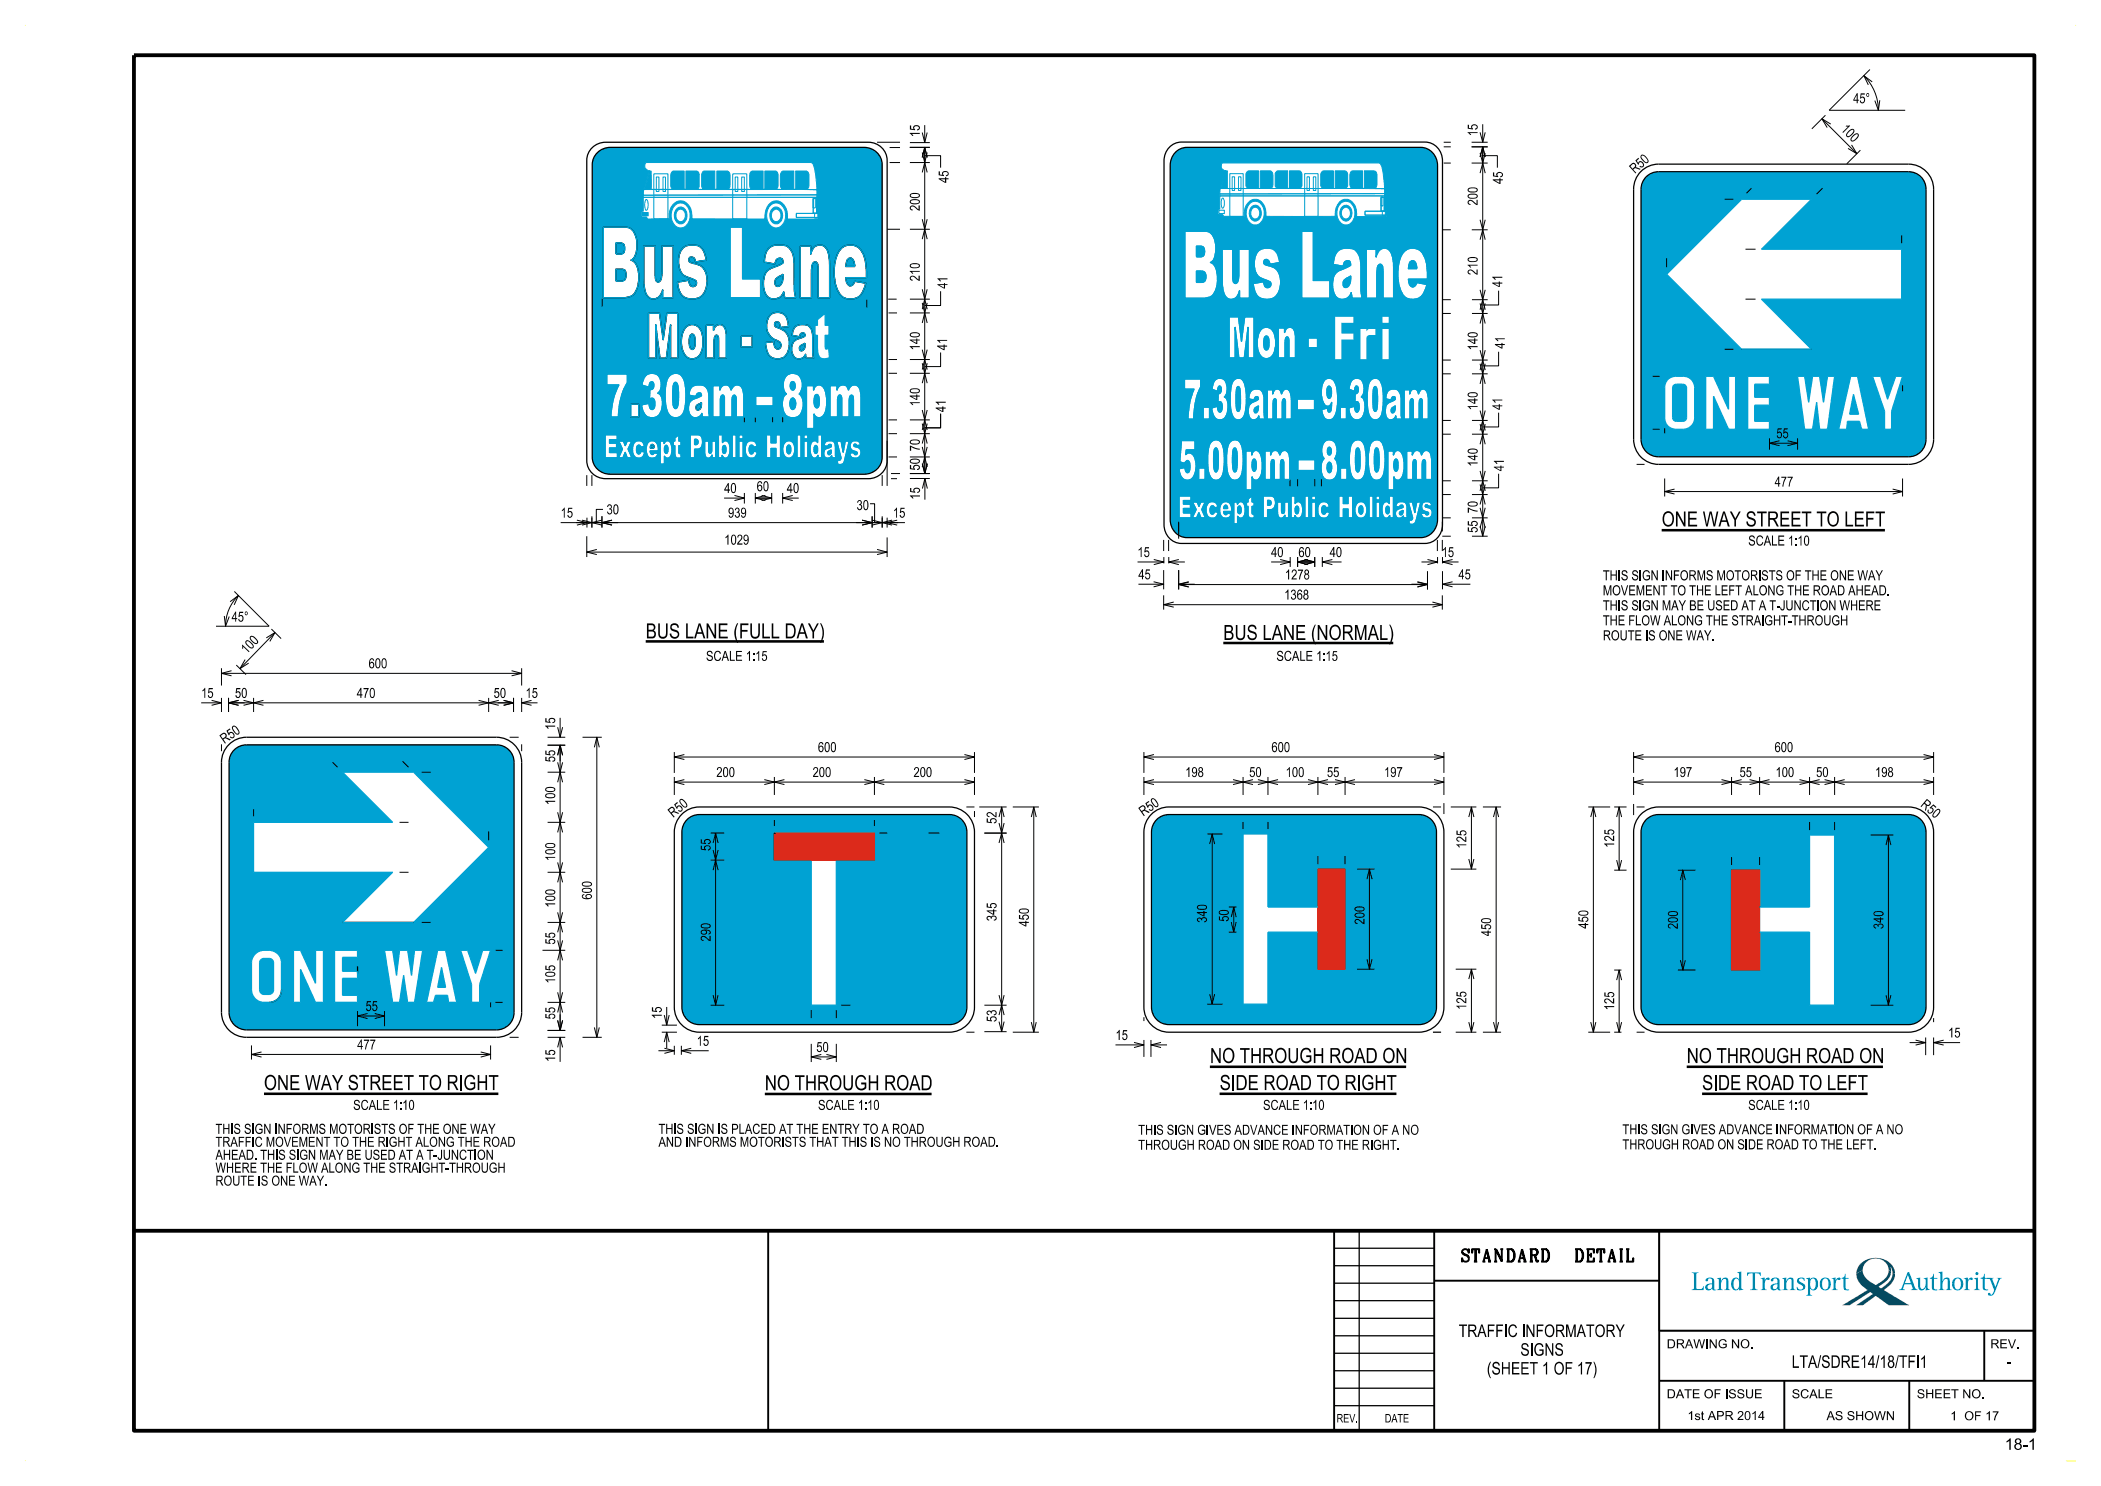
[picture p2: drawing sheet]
<svg xmlns="http://www.w3.org/2000/svg" width="420mm" height="297mm" viewBox="0 0 420 297" stroke-linecap="round" stroke-linejoin="round" font-family="sans-serif">
<defs><g id="words">
<g font-size="3">
<text x="332.2" y="105.2">ONE WAY STREET TO LEFT</text>
<text x="129.1" y="127.6">BUS LANE (FULL DAY)</text>
<text x="244.5" y="127.9">BUS LANE (NORMAL)</text>
<text x="241.9" y="212.5">NO THROUGH ROAD ON</text>
<text x="337.2" y="212.5">NO THROUGH ROAD ON</text>
<text x="52.8" y="217.9">ONE WAY STREET TO RIGHT</text>
<text x="152.9" y="217.9">NO THROUGH ROAD</text>
<text x="243.8" y="217.9">SIDE ROAD TO RIGHT</text>
<text x="340.3" y="217.9">SIDE ROAD TO LEFT</text>
</g>
<g font-size="2.5">
<text x="292.3" y="252.2">STANDARD</text>
<text x="313.9" y="252.2">DETAIL</text>
<text x="291.6" y="267.2">TRAFFIC INFORMATORY</text>
<text x="297.2" y="274.7">(SHEET 1 OF 17)</text>
<text x="303.9" y="271">SIGNS</text>
<text x="358.2" y="273.4">LTA/SDRE14/18/TFI1</text>
<text x="401.2" y="273.4">-</text>
</g>
<text font-size="2.3" x="400.8" y="289.8">18-1</text>
<g font-size="2">
<text x="370.4" y="20.6">45°</text>
<text x="367.9" y="26" transform="rotate(45 367.9 26)">100</text>
<text x="326.8" y="34.8" transform="rotate(-42 326.8 34.8)">R50</text>
<text x="355.1" y="87.6">55</text>
<text x="144.8" y="98.5">40</text>
<text x="151.3" y="98.2">60</text>
<text x="157.3" y="98.5">40</text>
<text x="171.2" y="101.9">30</text>
<text x="354.7" y="97.2">477</text>
<text x="112.1" y="103.5">15</text>
<text x="121.3" y="102.8">30</text>
<text x="145.5" y="103.5">939</text>
<text x="178.5" y="103.5">15</text>
<text x="144.8" y="108.9">1029</text>
<text x="227.4" y="111.3">15</text>
<text x="254.1" y="111.3">40</text>
<text x="259.6" y="111.3">60</text>
<text x="265.8" y="111.3">40</text>
<text x="288.2" y="111.3">15</text>
<text x="349.5" y="109">SCALE 1:10</text>
<text x="227.6" y="115.8">45</text>
<text x="256.7" y="119.8">1368</text>
<text x="256.9" y="115.8">1278</text>
<text x="291.5" y="115.8">45</text>
<text x="320.4" y="119">MOVEMENT TO THE LEFT ALONG THE ROAD AHEAD.</text>
<text x="320.4" y="116">THIS SIGN INFORMS MOTORISTS OF THE ONE WAY</text>
<text x="46.3" y="124.2">45°</text>
<text x="320.4" y="125">THE FLOW ALONG THE STRAIGHT-THROUGH</text>
<text x="320.4" y="122">THIS SIGN MAY BE USED AT A T-JUNCTION WHERE</text>
<text x="49.3" y="130.8" transform="rotate(-46 49.3 130.8)">100</text>
<text x="320.4" y="128">ROUTE IS ONE WAY.</text>
<text x="73.7" y="133.6">600</text>
<text x="141.1" y="132.1">SCALE 1:15</text>
<text x="255.2" y="132.1">SCALE 1:15</text>
<text x="40.2" y="139.5">15</text>
<text x="47" y="139.5">50</text>
<text x="71.3" y="139.5">470</text>
<text x="98.7" y="139.5">50</text>
<text x="105" y="139.5">15</text>
<text x="44.9" y="148.7" transform="rotate(-35 44.9 148.7)">R50</text>
<text x="143.2" y="155.3">200</text>
<text x="162.4" y="155.3">200</text>
<text x="163.5" y="150.3">600</text>
<text x="182.6" y="155.3">200</text>
<text x="236.9" y="155.3">198</text>
<text x="249.7" y="155.3">50</text>
<text x="254.2" y="150.3">600</text>
<text x="257" y="155.3">100</text>
<text x="265.3" y="155.3">55</text>
<text x="276.7" y="155.3">197</text>
<text x="334.5" y="155.3">197</text>
<text x="347.7" y="155.3">55</text>
<text x="354.7" y="150.3">600</text>
<text x="354.9" y="155.3">100</text>
<text x="363.1" y="155.3">50</text>
<text x="374.8" y="155.3">198</text>
<text x="383.8" y="161.1" transform="rotate(40 383.8 161.1)">R50</text>
<text x="134.6" y="163.5" transform="rotate(-40 134.6 163.5)">R50</text>
<text x="228.5" y="163.2" transform="rotate(-35 228.5 163.2)">R50</text>
<text x="73.1" y="202.1">55</text>
<text x="71.4" y="209.8">477</text>
<text x="139.3" y="209">15</text>
<text x="223" y="207.9">15</text>
<text x="389.4" y="207.4">15</text>
<text x="163.2" y="210.3">50</text>
<text x="70.6" y="221.8">SCALE 1:10</text>
<text x="163.5" y="221.8">SCALE 1:10</text>
<text x="252.5" y="221.8">SCALE 1:10</text>
<text x="349.5" y="221.8">SCALE 1:10</text>
<text x="43.1" y="226.6">THIS SIGN INFORMS MOTORISTS OF THE ONE WAY</text>
<text x="131.6" y="226.6">THIS SIGN IS PLACED AT THE ENTRY TO A ROAD</text>
<text x="227.5" y="226.8">THIS SIGN GIVES ADVANCE INFORMATION OF A NO</text>
<text x="324.3" y="226.7">THIS SIGN GIVES ADVANCE INFORMATION OF A NO</text>
<text x="43.1" y="231.8">AHEAD. THIS SIGN MAY BE USED AT A T-JUNCTION</text>
<text x="43.1" y="229.2">TRAFFIC MOVEMENT TO THE RIGHT ALONG THE ROAD</text>
<text x="131.6" y="229.2">AND INFORMS MOTORISTS THAT THIS IS NO THROUGH ROAD.</text>
<text x="227.5" y="229.8">THROUGH ROAD ON SIDE ROAD TO THE RIGHT.</text>
<text x="324.3" y="229.7">THROUGH ROAD ON SIDE ROAD TO THE LEFT.</text>
<text x="43.1" y="237">ROUTE IS ONE WAY.</text>
<text x="43.1" y="234.4">WHERE THE FLOW ALONG THE STRAIGHT-THROUGH</text>
</g>
<g font-size="1.8">
<text x="333.2" y="269.5">DRAWING NO.</text>
<text x="397.9" y="269.5">REV.</text>
<text x="333.2" y="279.5">DATE OF ISSUE</text>
<text x="358.2" y="279.5">SCALE</text>
<text x="383.2" y="279.5">SHEET NO.</text>
<text x="337.3" y="283.8">1st APR 2014</text>
<text x="365.1" y="283.8">AS SHOWN</text>
<text x="389.9" y="283.9">1</text>
<text x="392.7" y="283.9">OF 17</text>
</g>
<g font-size="1.7">
<text x="267.2" y="284.3">REV.</text>
<text x="276.8" y="284.3">DATE</text>
</g>
</g></defs>
<g fill="#dc2a1b">
<path d="M154.8 166.5h20v5.4h-20z"/>
<path d="M263.5 173.7h5.4v20h-5.4z"/>
<path d="M346.1 173.9h5.7v20h-5.7z"/>
</g>
<g fill="#00a2d3">
<path d="M88.3 193.4l.8 3.9h-1.6z"/>
<path d="M370.5 78.8l1 4h-1.8z"/>
<path d="M46.8 149.9a3.4 3.4 0 0 0-1 2.5v49.9a3.5 3.5 0 0 0 3.5 3.5h50a3.5 3.5 0 0 0 3.5-3.5v-49.9a3.5 3.5 0 0 0-3.5-3.5h-50a3.6 3.6 0 0 0-2.5 1zM50.7 164.4h27.8l-10-10.1h14.2l15 15.1-15 15h-14.2l10-10.1h-27.8zM58.7 189.9h1.4l3 6.6v-6.6h1.6v10.4h-1.6l-3-6.6v6.6h-1.4zM76.9 189.9h1.6l.8 5 .6-5h1.6l.8 5 .6-5h1.6l-1.6 10.4h-1.4l-.8-5.4-.8 5.4h-1.4zM87.5 189.9h1.6l2.2 10.4h-1.6l-.2-1.4h-2.4l-.4 1.4h-1.4zM92.1 189.9h1.4l1.6 4.7 1.4-4.7h1.6l-2.2 6.8v3.6h-1.6v-3.6zM51 190.7l1.2-.7 1.6-.1a2.47 2.47 0 0 1 2.5 2.5v5.4a2.47 2.47 0 0 1-2.5 2.5h-1a2.53 2.53 0 0 1-2.5-2.5v-5.7l.3-.8zM66.9 189.9h4.6v1.4h-3v2.8h3v1.4h-3v3.4h3v1.4h-4.6z" fill-rule="evenodd"/>
<path d="M52.1 191.8a1.85 1.85 0 0 1 1.7-.2l.6 .2 .3 .6v5.7l-.3 .4-.6 .3-1.2-.1-.5-.2-.2-.4v-5.7z" fill-rule="evenodd"/>
<path d="M329.1 35.3a3.4 3.4 0 0 0-1.1 2.5v50a3.5 3.5 0 0 0 3.5 3.5h50a3.5 3.5 0 0 0 3.5-3.5v-50a3.5 3.5 0 0 0-3.5-3.5h-50a3.6 3.6 0 0 0-2.4 1zM333.2 54.8l15-15h13.9l-10 10h28.1v10h-28.1l10 10h-13.9zM341 75.2h1.5l3 6.6v-6.6h1.5v10.6h-1.5l-3-6.6v6.6h-1.5zM349.4 75.2h4.3v1.6h-2.9v2.6h2.9v1.6h-2.9v3.2h2.9v1.6h-4.3zM359.3 75.2h1.5l.8 5.2 .7-5.2h1.4l.8 5.2 .8-5.2h1.4l-1.4 10.6h-1.6l-.6-5.4-.8 5.4h-1.5zM370 75.2h1.3l2.3 10.6h-1.5l-.4-1.6h-2.4l-.2 1.6h-1.5zM374.3 75.2h1.7l1.3 4.6 1.7-4.6h1.3l-2.2 7v3.6h-1.4v-3.6zM333.4 75.8l1.1-.5 2-.1a2.23 2.23 0 0 1 2.3 2.3v6a2.29 2.29 0 0 1-2.3 2.3h-1.5a2.23 2.23 0 0 1-2.2-2.3v-6.3l.1-.6z" fill-rule="evenodd"/>
<path d="M334.6 77l.5-.2h1.5l.3 .2 .2 .4v6.2l-.2 .4-.3 .2h-1.7l-.3-.2-.2-.4v-6.1z" fill-rule="evenodd"/>
<path d="M137.3 163.8a3.6 3.6 0 0 0-1 2.5v35a3.5 3.5 0 0 0 3.5 3.5h50a3.5 3.5 0 0 0 3.5-3.5v-35a3.5 3.5 0 0 0-3.5-3.5h-50a3.4 3.4 0 0 0-2.5 1zM154.8 166.5h20v5.4h-7.6v29h-5v-29h-7.4z" fill-rule="evenodd"/>
<path d="M231.2 163.8a3.6 3.6 0 0 0-1 2.5v35a3.5 3.5 0 0 0 3.5 3.5h50a3.5 3.5 0 0 0 3.5-3.5v-35a3.5 3.5 0 0 0-3.5-3.5h-50a3.4 3.4 0 0 0-2.5 1zM248.5 166.7h5v14.6h10v-7.6h5.4v20h-5.4v-7.4h-10v14.4h-5z" fill-rule="evenodd"/>
<path d="M329.1 163.8a3.6 3.6 0 0 0-1.1 2.5v35a3.5 3.5 0 0 0 3.5 3.5h50a3.5 3.5 0 0 0 3.5-3.5v-35a3.5 3.5 0 0 0-3.5-3.5h-50a3.6 3.6 0 0 0-2.4 1zM346.1 173.9h5.7v7.4h9.9v-14.4h5v34h-5v-14.6h-9.9v7.6h-5.7z" fill-rule="evenodd"/>
<path d="M119.5 30.5l-.8 1.1-.3 1.3v58.5a3.5 3.5 0 0 0 3.6 3.4h50.7a3.5 3.5 0 0 0 3.7-3.4v-58.5a3.6 3.6 0 0 0-3.7-3.4h-50.7l-1.4 .2zM163.4 63.9l1.6-1.3v2.4h.7v2h-.7v2.1a.42 .42 0 0 0 .1 .6 .42 .42 0 0 0 .6-.1l.1 1.9a1.46 1.46 0 0 1-2.3-1.1l-.1-3.4h-.5v-2h.5zM148.1 67.2h2.3v2.1h-2.3zM154 41.1a1.74 1.74 0 0 1 1.8-.4 1.74 1.74 0 0 1 1.2 1.5 2.54 2.54 0 0 1-1.8 3.4 2.59 2.59 0 0 1-1.6-3.9zM134.9 41.1a1.73 1.73 0 0 1 1.8-.4 1.73 1.73 0 0 1 1.1 1.4 2.56 2.56 0 0 1-1.7 3.5 2.61 2.61 0 0 1-1.6-3.9zM126.1 80.8h1.6v2.6h-1.6zM146.4 86.9h.8v4.6h-.8zM147.7 86.9h.9v.8h-.9zM160.7 88.2h.8v3.3h-.8zM160.7 86.9h.8v.8h-.8zM159.3 86.9h.8v4.6h-.8zM153.2 86.9h.9v1.6h1v-1.6h.9v4.6h-.9v-1.9h-1v1.9h-.9zM147.7 88.2h.9v3.3h-.9zM145.9 45.4h2.5v10.3h3.6v3.8h-6.1zM151.1 79.2h3.5v1.9h-3.5zM121 86.9h2.4v1h-1.6v.7h1.5v.9h-1.5v.9h1.6v1.1h-2.4zM159 65.3a2.12 2.12 0 0 1 2.5-.2 2.12 2.12 0 0 1 1 2.2v3.3l.1 1h-1.4l-.2-.8a1.43 1.43 0 0 1-1.6 .9 1.43 1.43 0 0 1-1.1-1.5 2.15 2.15 0 0 1 2-2.7l.2-.1a.48 .48 0 0 0 .4-.5 .48 .48 0 0 0-.4-.4 .48 .48 0 0 0-.5 .3l-.2 .5-1.4-.3 .2-1.1zM154 63a2.14 2.14 0 0 1 2.4-.4 2.14 2.14 0 0 1 1.2 2.1v.6l-1.6 .1v-.3a.57 .57 0 0 0-.7-.8 .57 .57 0 0 0-.4 .9l.1 .1a3.5 3.5 0 0 1 2.7 2.6 3.5 3.5 0 0 1-1.2 3.6 2.27 2.27 0 0 1-3.3-1.9l-.2-1.1 1.7-.2a1.15 1.15 0 0 0 1 1.5 .96 .96 0 0 0 .4-1.1 .96 .96 0 0 0-.9-.7 3.2 3.2 0 0 1-1.2-5zM141.2 65h1.4v1a1.23 1.23 0 0 1 1.3-1.1 1.23 1.23 0 0 1 1.2 1.2l.1 5.5h-1.5l-.1-3.9a.5 .5 0 0 0-.5-.7l-.2 .3-.2 .7v3.6h-1.5zM137.1 65.5a1.86 1.86 0 0 1 1.8-.5 1.86 1.86 0 0 1 1.4 1.4 5.5 5.5 0 0 1-.6 4.7 1.86 1.86 0 0 1-1.9 .5 1.86 1.86 0 0 1-1.3-1.4 5.2 5.2 0 0 1 .6-4.7zM165.9 77.1h1.4v.9a1.15 1.15 0 0 1 1.2-1.1 1.15 1.15 0 0 1 1.1 1.1 1.2 1.2 0 0 1 1.3-1.1 1.2 1.2 0 0 1 1.1 1.2l.1 5.3h-1.5v-3.8l-.1-.4-.2-.2-.4 .2-.1 .5v3.7h-1.5v-3.5a.66 .66 0 0 0-.5-.9l-.4 .7v3.7h-1.5zM161.2 77.1h1.4v.9a1.14 1.14 0 0 1 1.1-1.1 1.14 1.14 0 0 1 1.2 1l.4 1.8a5 5 0 0 1-.9 3.6 1.04 1.04 0 0 1-1.7-.5v2.9h-1.5zM157.2 75.1a1.95 1.95 0 0 1 2.3-.2 1.95 1.95 0 0 1 .9 2.1l-.2 .8-.4 .9a3.4 3.4 0 0 1-.3 4.5 2.01 2.01 0 0 1-3-1.7 2.76 2.76 0 0 1 .7-2.8 2.74 2.74 0 0 1 0-3.6zM142.5 77.1h1.4v.9a1.13 1.13 0 0 1 1.1-1.1 1.13 1.13 0 0 1 1.2 1.1 1.21 1.21 0 0 1 1.2-1.1 1.21 1.21 0 0 1 1.2 1.2l.1 1.3v4h-1.5v-3.8l-.2-.6h-.2l-.2 .1-.3 .6v3.7h-1.5v-3.5a.75 .75 0 0 0-.3-1l-.3 .2-.2 .6v3.7h-1.5zM138.4 77.3a2.61 2.61 0 0 1 2.7 .1l.4 .6 .2 .7v3.9l.2 .8h-1.4l-.2-.8a1.38 1.38 0 0 1-1.6 .9 1.38 1.38 0 0 1-1.1-1.5 1.99 1.99 0 0 1 1.8-2.5l.4-.2a.45 .45 0 0 0 .3-.7 .45 .45 0 0 0-.8 .1l-.2 .5-1.4-.2 .2-1.1zM134 75a1.79 1.79 0 0 1 1.9-.2 1.79 1.79 0 0 1 1 1.6l.2 2.5a8.9 8.9 0 0 1-.7 3.9 1.76 1.76 0 0 1-1.8 .6 1.76 1.76 0 0 1-1.3-1.5 12.1 12.1 0 0 1 .2-6.3zM129 75.2a1.87 1.87 0 0 1 2.2-.4 1.87 1.87 0 0 1 1 2.1l-.2 1-.5 .7a2.29 2.29 0 0 1 .9 2.7 2.02 2.02 0 0 1-1.1 2 2.02 2.02 0 0 1-2.2-.2l-.6-1-.3-1.2 1.5-.3 .1 .6a.52 .52 0 0 0 .5 .6 .52 .52 0 0 0 .6-.5 1.32 1.32 0 0 0-.5-1.7l-.6 .1 .1-1.8a.82 .82 0 0 0 .8-.7 .82 .82 0 0 0-.4-.9l-.4 .2-.2 .9-1.4-.4 .3-1.2zM121.3 74.8h4.1a3.7 3.7 0 0 1-.6 2.7l-.8 2.7-.4 3.2h-1.5l.1-.8a14.3 14.3 0 0 1 1.5-5.7h-2.4zM165.1 88.3l.4-.2a1.08 1.08 0 0 1 1.5 1.2l.1 2.2h-.8v-.4a.86 .86 0 0 1-1.2 .4 .86 .86 0 0 1-.4-1.1 1.23 1.23 0 0 1 1.2-1l.3-.2-.1-.3h-.5l-.1 .3-.8-.1zM163.4 86.9h.9v4.6h-.8v-.5a.74 .74 0 0 1-.8 .6 .74 .74 0 0 1-.6-.8 2.57 2.57 0 0 1 .5-2.7l.6 .1 .2 .3zM156.9 88.4a1.18 1.18 0 0 1 1.4-.2 1.18 1.18 0 0 1 .6 1.3 1.66 1.66 0 0 1-1.2 2.1 1.73 1.73 0 0 1-1.2-2.5zM149.6 88.2a1.2 1.2 0 0 1 1.8 1l-.8 .2a.44 .44 0 0 0-.5-.4 .44 .44 0 0 0-.3 .6 .73 .73 0 0 0 .6 1.1l.2-.5 .8 .1a1.22 1.22 0 0 1-1.3 1.3 1.22 1.22 0 0 1-1.1-1.4 2.1 2.1 0 0 1 .6-2zM143.6 86.9h.8v1.6a.79 .79 0 0 1 1-.4 .79 .79 0 0 1 .5 .9 2.21 2.21 0 0 1-.7 2.6l-.6-.2-.2-.4v.5h-.8zM140.9 88.2h.8v2l.1 .3a.49 .49 0 0 0 .5-.2 .49 .49 0 0 0 0-.5v-1.6h.8v3.3h-.8v-.6a.76 .76 0 0 1-.9 .7 .76 .76 0 0 1-.5-1zM138 86.9h1.5a1.28 1.28 0 0 1 .9 1.7 1.17 1.17 0 0 1-1.5 1.2v1.7h-.9zM134.9 87.5l.8-.6v1.3h.4v.9h-.4v1.5h.4l.1 .9a.81 .81 0 0 1-1 0 .81 .81 0 0 1-.3-.9v-1.5h-.3v-.9h.3zM132 88.2h.8v.4a.73 .73 0 0 1 .8-.5 .73 .73 0 0 1 .6 .8 2.97 2.97 0 0 1-.3 2.5l-.6 .2-.5-.4v1.6h-.8zM129.6 88.3a1.28 1.28 0 0 1 1.5 0 1.28 1.28 0 0 1 .5 1.4v.4h-1.6a.45 .45 0 0 0 .2 .7 .45 .45 0 0 0 .6-.3l.8 .1a1.19 1.19 0 0 1-1.4 1 1.19 1.19 0 0 1-1-1.3v-1.2zM126.8 88.5a1.18 1.18 0 0 1 1.2-.4 1.18 1.18 0 0 1 .8 1.1l-.7 .2a.44 .44 0 0 0-.5-.4 .44 .44 0 0 0-.3 .6v.7l.2 .4h.3l.3-.3a.43 .43 0 0 1 .6-.1 .43 .43 0 0 1 0 .7 1.22 1.22 0 0 1-1.5 .5 1.22 1.22 0 0 1-.8-1.3l.1-1zM123.7 88.2h.9l.4 .9 .4-.9h.9l-.4 .7a1.73 1.73 0 0 0 .2 2.1l.2 .5h-.9l-.4-1.1-.5 1.1h-.9l.6-1.2a.7 .7 0 0 0 0-1.1zM168.3 49.5a2.83 2.83 0 0 1 4.5 2.1l.3 1.4 .1 2.5h-4.1a1.55 1.55 0 0 0 .9 1.6l.5-.2 .4-.7 2.2 .4a3.7 3.7 0 0 1-2.2 3.1 2.83 2.83 0 0 1-3.7-2.4 9 9 0 0 1 .8-7.4zM159.9 49.2h2.2v1.6a1.82 1.82 0 0 1 2.5-1.7 3.6 3.6 0 0 1 1.2 3.3v7.1h-2.3v-6.4a.6 .6 0 0 0-.5-.8 .6 .6 0 0 0-.7 .7l-.1 1.1v5.4h-2.3zM153.7 49.6a3.5 3.5 0 0 1 4-.1 4.8 4.8 0 0 1 1 4l.1 4.6 .2 1.4h-2.1l-.2-1.2a2.03 2.03 0 0 1-2.3 1.4 2.03 2.03 0 0 1-1.7-2 3.6 3.6 0 0 1 1.3-4l1.9-.8a.72 .72 0 0 0 .5-1.1 .72 .72 0 0 0-1.3 .2l-.2 .8-2.1-.4a4.1 4.1 0 0 1 .9-2.8zM136.6 49.5a2.66 2.66 0 0 1 4.3 1.2l.3 1.3-2.2 .3a.78 .78 0 0 0-.3-.8 .78 .78 0 0 0-.9 0l-.1 .5a.6 .6 0 0 0 .6 .6 3 3 0 0 1 2.8 1.8 4.5 4.5 0 0 1-1.2 5 2.89 2.89 0 0 1-4.4-2.4l-.1-.6 2.3-.4a1.02 1.02 0 0 0 .8 1.3 .76 .76 0 0 0 .7-.8 .76 .76 0 0 0-.7-.7 3.1 3.1 0 0 1-2.5-1.8 4.4 4.4 0 0 1 .6-4.5zM128.7 49.2h2.3v6.4a.61 .61 0 0 0 .6 .8 .61 .61 0 0 0 .6-.8l.1-6.4h2.3v10.3h-2.1v-1.6a1.79 1.79 0 0 1-2.8 1.5 5 5 0 0 1-1-3.7zM120.6 45.4h4.4a2.46 2.46 0 0 1 2.3 2.5 4.4 4.4 0 0 1-.9 4l-.3 .1a3 3 0 0 1 1.6 2.9 4.7 4.7 0 0 1-1.4 4.2l-1.5 .4h-4.2zM170.3 88.3a1.09 1.09 0 0 1 1.7 .7l-.7 .1a.29 .29 0 0 0-.2-.4 .29 .29 0 0 0-.4 .2 .29 .29 0 0 0 .2 .4 1.15 1.15 0 0 1 1.2 1 1.15 1.15 0 0 1-1 1.2 1.15 1.15 0 0 1-1.2-.9l.7-.2a.38 .38 0 0 0 .4 .4 .38 .38 0 0 0 .4-.2l-.2-.3a1.18 1.18 0 0 1-1.2-.7 1.18 1.18 0 0 1 .3-1.3zM167.3 88.2h.8l.5 2.2 .3-2.2h.9l-.9 3.5a1.03 1.03 0 0 1-1.5 1.1v-.9h.6a1.03 1.03 0 0 0-.1-1.2zM129.6 62.6h2.2l.8 5.3 .7-5.3h2.2v9h-1.4v-6.7l-.9 6.7h-1.3l-.8-6.7v6.7h-1.5zM129.1 32.5h33.1a2.67 2.67 0 0 1 .8 1.9l.3 3.5-2.2-.1 .4-.2 .2-.6v-2.2l-.1-.3-.4-.3h-2.1v3.7h4.2v4.6h.4v1.3h-6.3a3.3 3.3 0 0 0-1.8-3.6 2.49 2.49 0 0 0-2.6 2.4l-.1 1.2-14.6-.1a3.3 3.3 0 0 0-1.8-3.5 2.52 2.52 0 0 0-2.7 2.9v.6l-4.3 .1-.3-.4h-1v-1.2h.4v-1.4a15.2 15.2 0 0 1 1.1-6.6 1.05 1.05 0 0 1-.6-1.7z" fill-rule="evenodd"/>
<path d="M154.4 41.7a1.86 1.86 0 0 0 .8 3.1 1.74 1.74 0 0 0 1.3-1.7 1.74 1.74 0 0 0-1.4-1.7zM154.6 42a1.04 1.04 0 0 1 1.3 .2 1.04 1.04 0 0 1 .2 1.2 .92 .92 0 0 1-1 .9 .92 .92 0 0 1-.9-.9l.1-.9z" fill-rule="evenodd"/>
<path d="M135.3 41.7a1.83 1.83 0 0 0 .8 3.1 1.78 1.78 0 0 0 1.2-1.7 1.78 1.78 0 0 0-1.1-1.7h-.3zM135.5 42a.99 .99 0 0 1 1.1 0 .99 .99 0 0 1 .4 1.1 .98 .98 0 0 1-.9 1.2 .98 .98 0 0 1-1-1.2l.1-.6z" fill-rule="evenodd"/>
<path d="M160 69.1l.9-.5a1.1 1.1 0 0 1-.9 1.5 .66 .66 0 0 1 0-1z" fill-rule="evenodd"/>
<path d="M138.1 66.9a.5 .5 0 0 1 .5-.1 .5 .5 0 0 1 .3 .5l.1 .3a3 3 0 0 1-.4 2.2 .67 .67 0 0 1-.8-.8v-1.4z" fill-rule="evenodd"/>
<path d="M163 79l.1-.1a.87 .87 0 0 1 .7 1.1 1.36 1.36 0 0 1-.5 1.5 1.91 1.91 0 0 1-.4-2.3z" fill-rule="evenodd"/>
<path d="M158.2 79.7a.6 .6 0 0 1 .7 .1 .6 .6 0 0 1 .1 .6 1.19 1.19 0 0 1-.5 1.4 1.54 1.54 0 0 1-.3-2.1z" fill-rule="evenodd"/>
<path d="M158.2 76.4a.56 .56 0 0 1 .7 .1 .56 .56 0 0 1 .1 .6 .52 .52 0 0 1-.2 .7 .52 .52 0 0 1-.7-.1l-.1-.8z" fill-rule="evenodd"/>
<path d="M139.3 81l.9-.5v.3a.92 .92 0 0 1-.9 1.1l-.2-.4z" fill-rule="evenodd"/>
<path d="M134.9 76.5l.1-.1a1.62 1.62 0 0 1 .6 1.6v.5a5.3 5.3 0 0 1-.4 3.1h-.3a7.7 7.7 0 0 1-.4-3.9l.1-.8z" fill-rule="evenodd"/>
<path d="M165.6 90.3l.6-.4a.57 .57 0 0 1 0 .7 .57 .57 0 0 1-.6 .2z" fill-rule="evenodd"/>
<path d="M163 89.1a.5 .5 0 0 1 .4 .7l-.1 .6-.2 .2a1.16 1.16 0 0 1-.1-1.5z" fill-rule="evenodd"/>
<path d="M157.5 89a.63 .63 0 0 1 .6 .9v.3a.42 .42 0 0 1-.5 .5 .42 .42 0 0 1-.3-.6v-.8z" fill-rule="evenodd"/>
<path d="M144.6 89.1l.2-.1a1.06 1.06 0 0 1 0 1.6 1.12 1.12 0 0 1-.2-1.5z" fill-rule="evenodd"/>
<path d="M138.9 87.8a.55 .55 0 0 1 .7 .5 .55 .55 0 0 1-.7 .6z" fill-rule="evenodd"/>
<path d="M133 89.1l.2-.1a1.11 1.11 0 0 1 0 1.6 1.15 1.15 0 0 1-.2-1.5z" fill-rule="evenodd"/>
<path d="M130.2 88.9h.3l.3 .6h-.8z" fill-rule="evenodd"/>
<path d="M169.5 51.8a.71 .71 0 0 1 .8-.2 .71 .71 0 0 1 .4 .7l.2 1h-1.8l.2-1.2z" fill-rule="evenodd"/>
<path d="M155.2 55.7l1.3-.9a2.1 2.1 0 0 1-1 2.5 .95 .95 0 0 1-.5-1.5z" fill-rule="evenodd"/>
<path d="M123.1 53.8a1.83 1.83 0 0 1 1.9 .3 1.3 1.3 0 0 1-.8 2.1h-1.1z" fill-rule="evenodd"/>
<path d="M123.1 48.6h.9a1.1 1.1 0 0 1 .8 1.7 .64 .64 0 0 1-.8 .5h-.9z" fill-rule="evenodd"/>
<path d="M128.4 42.5h1.2v.6h-1.2z" fill-rule="evenodd"/>
<path d="M130 34.2h.2v3.6l.5 .1h-1.8z" fill-rule="evenodd"/>
<path d="M134.4 34.3l.2-.1h2.2v3.6h.3v-3.6h2.2l.5 .6v2.4l-.2 .4-.4 .2h1.7a.68 .68 0 0 1-.6-.8v-2a.69 .69 0 0 1 .6-.8h2v3.6h.4v-3.6h2a.74 .74 0 0 1 .6 .8v2a.78 .78 0 0 1-.6 .8l1.2 .1h-13l1.2-.1a.75 .75 0 0 1-.6-.8v-2.1z" fill-rule="evenodd"/>
<path d="M150 34.4l.4-.2h2.1v3.6h.4v-3.6h2.1l.5 .4v2.4a.79 .79 0 0 1-.6 .9h-5.6l1.2-.1a.74 .74 0 0 1-.6-.8v-2z" fill-rule="evenodd"/>
<path d="M156.3 34.3l.2-.1h2.2v3.6h-2.1a.84 .84 0 0 1-.6-.8v-2z" fill-rule="evenodd"/>
<path d="M234.9 30.5l-.7 1.2-.3 1.4v70.7a3.5 3.5 0 0 0 3.4 3.7h46.7a3.5 3.5 0 0 0 3.4-3.7v-70.7a3.5 3.5 0 0 0-3.4-3.6h-46.7a3.2 3.2 0 0 0-2.4 1zM261.5 67.6h1.9v1.9h-1.9zM260.2 46.2h2.3v9.9h3.4v3.5h-5.7zM267.9 81.4h1.3v2.4h-1.3zM240.5 81.4h1.3v2.4h-1.3zM268 93.5h1.3v2.3h-1.3zM239.6 93.5h1.3v2.3h-1.3zM262.2 100.3h.8v3.2h-.8zM262.2 99.1h.8v.8h-.8zM275 100.3h.8v3.2h-.8zM275 99.1h.8v.8h-.8zM273.7 99.1h.8v4.4h-.8zM267.6 99.1h.9v1.5h1v-1.5h.9v4.4h-.9v-1.8h-1v1.8h-.9zM260.8 99.1h.9v4.4h-.9zM238.4 100.3h.9l.4 .9 .4-.9h.8l-.4 1a.87 .87 0 0 0 .1 1.3l.4 .9h-.9l-.4-1-.5 1h-.9l.6-1.2a.64 .64 0 0 0 0-1zM267.9 40.8a1.64 1.64 0 0 1 1.7-.5 1.64 1.64 0 0 1 1.1 1.5 2.38 2.38 0 0 1-1.6 3.2 2.41 2.41 0 0 1-1.6-3.6zM249.8 40.7a1.65 1.65 0 0 1 1.7-.4 1.65 1.65 0 0 1 1.1 1.4 2.4 2.4 0 0 1-1.7 3.3 2.42 2.42 0 0 1-1.5-3.7zM259.4 91.9h3.5v2.1h-3.5zM235.7 99.1h2.4v.9h-1.5v.7h1.4v.9h-1.4v.9h1.5v1h-2.4zM266.9 63.3h3.6v1.2h-2.4v2.2h2.4v1.2h-2.4v3.9h-1.2zM272 65.8h1.2v.4l.3-.4h1.5v1.2h-1.3l-.5 .4v4.4h-1.2zM276.4 63.3h1.2v1.2h-1.2zM276.4 65.8h1.2v6h-1.2zM255.6 65.5h1.2v1a1.05 1.05 0 0 1 1.1-1.1 1.05 1.05 0 0 1 1 1.1l.1 5h-1.3v-3.5l-.1-.4-.3-.3-.2 .2-.2 .5v3.5h-1.3zM252.3 65.7a1.59 1.59 0 0 1 2.5 1.1 4.9 4.9 0 0 1-.7 4.6 1.61 1.61 0 0 1-2.6-1.3 4.8 4.8 0 0 1 .8-4.4zM280.8 50.2a2.51 2.51 0 0 1 4.1 1.4 11.9 11.9 0 0 1 .5 4.2h-3.8v.4a.89 .89 0 0 0 1.1 1.1l.5-.8 2.1 .4-.2 .6a2.64 2.64 0 0 1-2.6 2.3 2.64 2.64 0 0 1-2.7-2.3 9.5 9.5 0 0 1 .7-6.9zM273.1 49.8h2v1.6a1.69 1.69 0 0 1 2.3-1.7 3.7 3.7 0 0 1 1.2 3.1v6.8h-2.1v-3a10 10 0 0 0-.2-3.5l-.1-.2a.55 .55 0 0 0-.6 0 .55 .55 0 0 0-.3 .6l-.1 6.1h-2zM267.4 50.2a2.76 2.76 0 0 1 3.1-.4 2.76 2.76 0 0 1 1.5 2.8l.1 5.4 .2 1.6h-2l-.2-1.1a1.88 1.88 0 0 1-2.1 1.3 1.88 1.88 0 0 1-1.5-2 3.4 3.4 0 0 1 1.1-3.6l1.8-.8a.67 .67 0 0 0 .6-.7 .67 .67 0 0 0-.6-.7 .67 .67 0 0 0-.7 .5l-.2 .7-2-.4a3.8 3.8 0 0 1 .9-2.6zM251.6 50.1a2.44 2.44 0 0 1 3.9 1.2l.3 1.2-1.9 .3a.68 .68 0 0 0-.4-.8 .68 .68 0 0 0-.8 .2l-.1 .3a.75 .75 0 0 0 .9 .6 2.9 2.9 0 0 1 2.5 3.3 3.1 3.1 0 0 1-2.2 3.4 2.53 2.53 0 0 1-3.2-2.5l-.1-.6 2.1-.4a.88 .88 0 0 0 .2 .9 .88 .88 0 0 0 1 .2 .72 .72 0 0 0 .2-.8 .72 .72 0 0 0-.6-.5 2.86 2.86 0 0 1-2.6-2.5 4.1 4.1 0 0 1 .8-3.5zM244.3 49.8h2.1v5.8a.81 .81 0 0 0 .6 1.1 1.35 1.35 0 0 0 .6-1.6v-5.3h2.2v9.8h-2v-1.5a1.64 1.64 0 0 1-.9 1.5 1.64 1.64 0 0 1-1.7-.1 4.8 4.8 0 0 1-.9-3.5zM236.9 46.2h4a2.31 2.31 0 0 1 2.1 2.4 4.3 4.3 0 0 1-.8 3.8l-.2 .1a3.1 3.1 0 0 1 1.4 3.2 3.8 3.8 0 0 1-1.5 3.7l-1.3 .2h-3.7zM280.7 77.9h1.1v.8a.89 .89 0 0 1 .9-1 .89 .89 0 0 1 .9 1 .89 .89 0 0 1 .5-.8 .89 .89 0 0 1 1 .2l.3 .5 .1 1.1v4.1h-1.2v-3.6l-.2-.5-.3 .2-.1 .6v3.3h-1.2v-3.2a.54 .54 0 0 0-.4-.9l-.2 .7v3.4h-1.2zM277.6 78a1.53 1.53 0 0 1 1.7-.1 1.53 1.53 0 0 1 .8 1.5l.1 4.4h-1.1l-.1-.7a1.02 1.02 0 0 1-1.1 .8 1.02 1.02 0 0 1-.9-1 2.07 2.07 0 0 1 1.4-2.8l.4-.2a.37 .37 0 0 0 .1-.3 .37 .37 0 0 0-.3-.3l-.3 .1-.2 .5-1.1-.2a2.35 2.35 0 0 1 .6-1.7zM273.9 76.1a1.27 1.27 0 0 1 1.4-.5 1.27 1.27 0 0 1 .9 1.2 12.8 12.8 0 0 1-.2 6.5 1.29 1.29 0 0 1-1.4 .6 1.29 1.29 0 0 1-1-1.2l-.3-2.1a9.6 9.6 0 0 1 .6-4.5zM270.4 75.9a1.44 1.44 0 0 1 1.6-.1 1.44 1.44 0 0 1 .7 1.5 2.48 2.48 0 0 1-.6 2 2.41 2.41 0 0 1 .7 2.6 1.76 1.76 0 0 1-1.8 2 2.19 2.19 0 0 1-1.4-2.4l1.2-.3 .1 .8a.37 .37 0 0 0 .5 .3 1.45 1.45 0 0 0-.1-2l-.4 .1v-1.8a.79 .79 0 0 0 .5-1.2l-.1-.2h-.3l-.2 1-1.1-.4 .2-1.1zM264.8 75.9a1.38 1.38 0 0 1 1.5-.2 1.38 1.38 0 0 1 .8 1.2 10.7 10.7 0 0 1-.3 6.4 1.31 1.31 0 0 1-1.5 .6 1.31 1.31 0 0 1-1-1.4l-.1-.7 1.2-.2 .1 .6 .2 .2a1.65 1.65 0 0 0 .5-1.6v-.4a.85 .85 0 0 1-.9 .8 .85 .85 0 0 1-.8-.8 4.9 4.9 0 0 1 .3-4.5zM253.3 77.9h1.1v.8a.89 .89 0 0 1 .9-1 .89 .89 0 0 1 .9 1 .88 .88 0 0 1 .5-.8 .88 .88 0 0 1 1 .2l.3 .7 .2 1v4h-1.2v-3.6l-.3-.5-.3 .2-.1 .5v3.4h-1.2v-3.2a.53 .53 0 0 0-.4-.9l-.2 .7v3.4h-1.2zM250.2 78a1.55 1.55 0 0 1 1.7-.1 1.55 1.55 0 0 1 .8 1.5l.1 4.4h-1.1l-.1-.7a1.03 1.03 0 0 1-1.1 .8 1.03 1.03 0 0 1-.9-1 2.07 2.07 0 0 1 1.6-2.9l.2-.1a.37 .37 0 0 0 .1-.3 .37 .37 0 0 0-.3-.3l-.3 .1-.2 .5-1.1-.2a2.35 2.35 0 0 1 .6-1.7zM246.5 76.1a1.26 1.26 0 0 1 1.4-.5 1.26 1.26 0 0 1 .9 1.2 11.8 11.8 0 0 1-.3 6.6 1.28 1.28 0 0 1-1.4 .5 1.28 1.28 0 0 1-.9-1.2l-.3-2.1a9.8 9.8 0 0 1 .6-4.5zM243 75.9a1.45 1.45 0 0 1 1.6-.1 1.45 1.45 0 0 1 .7 1.5 2.48 2.48 0 0 1-.5 2 2.38 2.38 0 0 1 .6 2.6 1.76 1.76 0 0 1-1.8 2 2.26 2.26 0 0 1-1.4-2.4l1.2-.3v.4a.57 .57 0 0 0 .6 .7 1.73 1.73 0 0 0 0-2l-.5 .1v-1.8a.76 .76 0 0 0 .7-.4 .76 .76 0 0 0-.1-.8l-.2-.2h-.2l-.3 1-1.1-.4 .2-1.1zM236.8 75.7h3.2a4.7 4.7 0 0 1-.5 2.9l-.6 2.2-.3 3h-1.1l.3-3.4 .9-2.6h-1.9zM281.2 90.1h1.1v.8a.92 .92 0 0 1 .9-.9 .92 .92 0 0 1 1 .9 .98 .98 0 0 1 1-.9 .98 .98 0 0 1 .9 1.1l.1 4.7h-1.2v-3.4l-.2-.5a.69 .69 0 0 0-.5 1v2.9h-1.2v-3.4a.37 .37 0 0 0-.5-.5l-.2 .7v3.2h-1.2zM277.4 90.1h1.2v.8a.92 .92 0 0 1 .9-.9 .92 .92 0 0 1 .9 .9 6.5 6.5 0 0 1-.2 4.6 .79 .79 0 0 1-.9 .5 .79 .79 0 0 1-.6-.7v2.6h-1.3zM274.2 88.4a1.38 1.38 0 0 1 1.5-.4 1.38 1.38 0 0 1 .9 1.3 11.5 11.5 0 0 1-.3 6 1.39 1.39 0 0 1-1.5 .6 1.39 1.39 0 0 1-1-1.4l-.2-.9a9.9 9.9 0 0 1 .6-5.2zM270.4 88.4a1.38 1.38 0 0 1 1.5-.4 1.38 1.38 0 0 1 .9 1.3 11.4 11.4 0 0 1-.2 6 1.39 1.39 0 0 1-1.6 .6 1.39 1.39 0 0 1-1-1.4l-.2-1.3a8.7 8.7 0 0 1 .6-4.8zM264.9 88.2a1.53 1.53 0 0 1 1.6-.1 1.53 1.53 0 0 1 .8 1.5 2.92 2.92 0 0 1-.5 2 3.3 3.3 0 0 1-.2 4.2 1.63 1.63 0 0 1-1.7 0 1.63 1.63 0 0 1-.8-1.6 2.94 2.94 0 0 1 .6-2.6 2.76 2.76 0 0 1 .2-3.4zM252.9 90.1h1.1v.8a.92 .92 0 0 1 .9-.9 .92 .92 0 0 1 .9 .9 .96 .96 0 0 1 1.1-.9 .96 .96 0 0 1 .9 1.1v4.7h-1.2v-3.4l-.3-.5-.2 .2-.1 .5v3.2h-1.3v-3.1a.52 .52 0 0 0-.4-.8l-.2 .7v3.2h-1.2zM249.1 90.1h1.1v.8a.9 .9 0 0 1 .9-.9 .9 .9 0 0 1 .9 .9l.3 1.4a4.9 4.9 0 0 1-.7 3.5 .79 .79 0 0 1-1.3-.5v2.6h-1.2zM245.8 88.4a1.38 1.38 0 0 1 1.6-.4 1.38 1.38 0 0 1 .9 1.3 13.2 13.2 0 0 1-.2 5.8 1.4 1.4 0 0 1-1.6 .8 1.4 1.4 0 0 1-1.1-1.4l-.2-1.3a9 9 0 0 1 .6-4.8zM242.1 88.4a1.36 1.36 0 0 1 1.5-.4 1.36 1.36 0 0 1 .9 1.3 11.5 11.5 0 0 1-.3 6 1.39 1.39 0 0 1-1.6 .6 1.39 1.39 0 0 1-1-1.4l-.1-1.3a9 9 0 0 1 .6-4.8zM236.2 88h2.7v1.9h-1.8l-.1 1a.97 .97 0 0 1 1-.4 .97 .97 0 0 1 .7 .8 4.2 4.2 0 0 1-.6 4.5 1.6 1.6 0 0 1-2.3-1.5l-.1-.6 1.2-.3 .2 .9 .4 .1a2.14 2.14 0 0 0 0-2.3h-.3l-.3 .5-1.1-.3zM279.4 100.4h.1a1.16 1.16 0 0 1 1.8 .9l.1 2.2h-.8l-.1-.4a.88 .88 0 0 1-1.2 .4 .88 .88 0 0 1-.3-1.3 2.29 2.29 0 0 1 1.5-.8 .36 .36 0 0 0-.3-.4 .36 .36 0 0 0-.4 .3l-.8-.1zM277.7 99.1h.9v4.4h-.8v-.5a.73 .73 0 0 1-.8 .6 .73 .73 0 0 1-.6-.8 2.46 2.46 0 0 1 .5-2.5h.4l.4 .3zM271.4 100.5a1.18 1.18 0 0 1 1.3-.1 1.18 1.18 0 0 1 .5 1.2 1.5 1.5 0 0 1-1.4 2 1.93 1.93 0 0 1-.4-3.1zM263.9 100.5a1.16 1.16 0 0 1 1.2-.2 1.16 1.16 0 0 1 .7 1l-.8 .2a.43 .43 0 0 0-.5-.4 .43 .43 0 0 0-.3 .6v.5a.44 .44 0 0 0 .4 .6 .44 .44 0 0 0 .5-.5l.7 .1a1.24 1.24 0 0 1-1.5 1.1 1.24 1.24 0 0 1-.9-1.6l.1-.8zM258.1 99.1h.8v1.5a.78 .78 0 0 1 1-.3 .78 .78 0 0 1 .4 .9 1.82 1.82 0 0 1-.8 2.4l-.3-.2-.3-.4v.5h-.8zM255.4 100.3h.8v1.9l.1 .3 .2 .1 .3-.3v-2h.8v3.2h-.7v-.5a.75 .75 0 0 1-.9 .6 .75 .75 0 0 1-.6-1zM252.5 99.1h1.5a1.31 1.31 0 0 1 .9 1.9 1.16 1.16 0 0 1-1.5 .9v1.6h-.9zM249.5 99.7l.8-.6v1.2h.4v.9h-.4v1.4l.4 .1a.61 .61 0 0 1-.1 .8 .61 .61 0 0 1-.8 0l-.3-.6v-1.7h-.3v-.9h.3zM246.6 100.3h.8v.5a.73 .73 0 0 1 .8-.5 .73 .73 0 0 1 .6 .7 2.41 2.41 0 0 1-.5 2.5h-.5l-.4-.3v1.5h-.8zM244.3 100.5a1.23 1.23 0 0 1 1.4 0 1.23 1.23 0 0 1 .5 1.3v.4h-1.6a.43 .43 0 0 0 .2 .6 .43 .43 0 0 0 .6-.2l.8 .1a1.26 1.26 0 0 1-1.6 .8 1.26 1.26 0 0 1-.8-1.6l.1-.7zM241.6 100.5a1.17 1.17 0 0 1 1.2-.2 1.17 1.17 0 0 1 .7 1l-.8 .2a.43 .43 0 0 0-.5-.4 .43 .43 0 0 0-.3 .6v.5a.43 .43 0 0 0 .4 .6 .43 .43 0 0 0 .4-.5l.8 .1a1.22 1.22 0 0 1-1.3 1.2 1.22 1.22 0 0 1-1.1-1.4 1.91 1.91 0 0 1 .5-1.7zM259.3 79.8h3.5v2.1h-3.5zM284.5 100.5l.1-.1a1.06 1.06 0 0 1 1.6 .7 .73 .73 0 0 1-.9-.2l-.4 .1 .1 .3a1.19 1.19 0 0 1 1.2 .7 1.19 1.19 0 0 1-.3 1.4 1.16 1.16 0 0 1-1.8-.8l.8-.1a.34 .34 0 0 0 .4 .4 .34 .34 0 0 0 .3-.4l-.2-.1a1.12 1.12 0 0 1-1.1-.7 1.12 1.12 0 0 1 .2-1.2zM281.5 100.3h.9l.4 2.1 .4-2.1h.8l-.8 3.4a1 1 0 0 1-1.5 1v-.8l.3 .1 .3-.1a3.1 3.1 0 0 0-.4-2.2zM244.3 32.6h31.4a2.92 2.92 0 0 1 .9 2.4l.2 2.7h-2.1l.4-.2 .2-.6v-1.9l-.2-.5-.4-.4h-2v3.6h4.1v4.3h.3v1.3h-5.9a3.1 3.1 0 0 0-1.7-3.4 2.17 2.17 0 0 0-2.5 2l-.1 1.3h-13.8a3.1 3.1 0 0 0-1.7-3.3 2.39 2.39 0 0 0-2.7 2.7v.6h-4l-.3-.3h-.9v-1.1h.3a16.8 16.8 0 0 1 1.1-7.7 .94 .94 0 0 1-.6-1.5zM245.7 63.3h1.9l.6 4.9 .6-4.9h1.9v8.2h-1.2v-6.1l-.8 6.1h-1.1l-.7-6.1v6.1h-1.2z" fill-rule="evenodd"/>
<path d="M268.3 41.3a1.73 1.73 0 0 0 .8 2.9 1.67 1.67 0 0 0 1.2-1.6 1.67 1.67 0 0 0-1.2-1.6zM268.5 41.6a.99 .99 0 0 1 1.2 .1 .99 .99 0 0 1 .2 1.2 .91 .91 0 0 1-1 .9 .91 .91 0 0 1-.8-1.2l.1-.5z" fill-rule="evenodd"/>
<path d="M250.2 41.3a1.72 1.72 0 0 0 .7 2.9 1.66 1.66 0 0 0 1.3-1.6 1.66 1.66 0 0 0-1.2-1.6zM250.4 41.6a.99 .99 0 0 1 1.2 .1 .99 .99 0 0 1 .2 1.2 .9 .9 0 0 1-1 .9 .9 .9 0 0 1-.8-1.1l.1-.6z" fill-rule="evenodd"/>
<path d="M252.9 67.3l.1-.1a.84 .84 0 0 1 .7 1.1 1.37 1.37 0 0 1-.5 1.7 1.54 1.54 0 0 1-.6-1.8z" fill-rule="evenodd"/>
<path d="M281.9 52.3a.74 .74 0 0 1 .9-.1 .74 .74 0 0 1 .3 .8l.1 .7h-1.6z" fill-rule="evenodd"/>
<path d="M268.7 56l1.3-.9a2.31 2.31 0 0 1-.8 2.3 .79 .79 0 0 1-.7-.4 .79 .79 0 0 1 .1-.9z" fill-rule="evenodd"/>
<path d="M239.2 54.2h1a1.1 1.1 0 0 1 .8 1.6v.2a.72 .72 0 0 1-.8 .4h-1z" fill-rule="evenodd"/>
<path d="M239.2 49.2h.8a1.13 1.13 0 0 1 .6 1.8l-.3 .3h-1.1z" fill-rule="evenodd"/>
<path d="M278.2 81.6l.7-.5a1.28 1.28 0 0 1-.5 1.4l-.3-.3z" fill-rule="evenodd"/>
<path d="M274.8 77.3h.1a3.4 3.4 0 0 1 .5 2.5v.7a2.04 2.04 0 0 1-.5 1.7h-.1a9 9 0 0 1-.3-4.2z" fill-rule="evenodd"/>
<path d="M265.5 77.3l.2-.1a1.85 1.85 0 0 1 .1 2.4 .89 .89 0 0 1-.5-1.2z" fill-rule="evenodd"/>
<path d="M250.8 81.6l.8-.5a1.28 1.28 0 0 1-.6 1.4l-.3-.3z" fill-rule="evenodd"/>
<path d="M247.4 77.3h.3a11 11 0 0 1 .1 4.6l-.3 .3a3.2 3.2 0 0 1-.4-2.5l.1-1.7z" fill-rule="evenodd"/>
<path d="M278.8 91.9l.2-.1a.81 .81 0 0 1 .5 1.2l-.1 .9-.3 .3a1.6 1.6 0 0 1-.4-1.9z" fill-rule="evenodd"/>
<path d="M275 89.6h.3a7.9 7.9 0 0 1 0 4.7h-.1a1.92 1.92 0 0 1-.5-1.8 5.9 5.9 0 0 1 .3-2.9z" fill-rule="evenodd"/>
<path d="M271.3 89.6h.3a8.5 8.5 0 0 1 .3 3.8l-.2 .7-.1 .2h-.3a8.5 8.5 0 0 1-.3-4z" fill-rule="evenodd"/>
<path d="M265.5 92.5l.1-.1a.75 .75 0 0 1 .6 1l-.1 .6-.2 .4a.5 .5 0 0 1-.5-.1 .5 .5 0 0 1-.1-.6v-.8z" fill-rule="evenodd"/>
<path d="M265.6 89.4a.73 .73 0 0 1 .5 1.2l-.4 .3a1.02 1.02 0 0 1-.1-1.5z" fill-rule="evenodd"/>
<path d="M250.5 91.9a.44 .44 0 0 1 .5 .1 .44 .44 0 0 1 .1 .5v.2a1.46 1.46 0 0 1-.4 1.5h-.1a2.34 2.34 0 0 1-.1-2.3z" fill-rule="evenodd"/>
<path d="M246.7 89.6h.3a8.3 8.3 0 0 1 0 4.7h-.2a2.96 2.96 0 0 1-.4-2.4l.1-1.7z" fill-rule="evenodd"/>
<path d="M242.9 89.6l.2-.1a2.78 2.78 0 0 1 .5 2.5 3.1 3.1 0 0 1-.5 2.3 2.96 2.96 0 0 1-.5-2.4l.1-1.6z" fill-rule="evenodd"/>
<path d="M279.8 102.3l.7-.3a.6 .6 0 0 1 0 .6 .6 .6 0 0 1-.6 .3z" fill-rule="evenodd"/>
<path d="M277.3 101.2a.72 .72 0 0 1 .4 1.2 .31 .31 0 0 1-.3 .3 .31 .31 0 0 1-.3-.3l-.1-.7z" fill-rule="evenodd"/>
<path d="M271.9 101.2a.52 .52 0 0 1 .5 .2 .52 .52 0 0 1 .1 .5l-.1 .3a.43 .43 0 0 1-.4 .6 .43 .43 0 0 1-.3-.6v-.8z" fill-rule="evenodd"/>
<path d="M259.1 101.2h.2a1.03 1.03 0 0 1 0 1.5 1.04 1.04 0 0 1-.2-1.5z" fill-rule="evenodd"/>
<path d="M253.4 100a.53 .53 0 0 1 .7 .5 .53 .53 0 0 1-.7 .5z" fill-rule="evenodd"/>
<path d="M247.6 101.2l.2-.1a1.06 1.06 0 0 1 0 1.6 .97 .97 0 0 1-.2-1.5z" fill-rule="evenodd"/>
<path d="M244.8 101h.4l.2 .6h-.8z" fill-rule="evenodd"/>
<path d="M245.1 34.1h.3v3.6h.5h-1.7z" fill-rule="evenodd"/>
<path d="M249.2 34.4l.4-.3h2v3.6h.4v-3.6l2.1 .1 .3 .5 .1 2.3-.2 .5-.4 .2h1.6a.68 .68 0 0 1-.6-.8v-1.9a.7 .7 0 0 1 .6-.9h1.9v3.6h.4v-3.6h1.9a.7 .7 0 0 1 .6 .9v1.9a.74 .74 0 0 1-.6 .8h1.1h-12.3h1.1a.76 .76 0 0 1-.5-.8v-2.1z" fill-rule="evenodd"/>
<path d="M264.4 34.2l2.2-.1v3.6h.3v-3.6l2.2 .1 .2 .3 .1 .5v2l-.2 .5a1.89 1.89 0 0 1-1.6 .2h-4.1h1.1a.74 .74 0 0 1-.6-.8v-2.1z" fill-rule="evenodd"/>
<path d="M270 34.4l.4-.3h2v3.6h-1.6a.74 .74 0 0 1-1-.8v-1.9z" fill-rule="evenodd"/>
</g>
<path d="M26.8 11h379.9v275h-379.9zM26.8 246h379.9" fill="none" stroke="#000" stroke-width=".76" stroke-linecap="butt"/>
<path d="M153.6 246v40M266.7 246v40M286.7 256h45M286.7 246v40M331.7 246v40M331.7 266h75M331.7 276h75M356.7 276v10M381.7 276v10M396.7 266v10" fill="none" stroke="#000" stroke-width=".38"/>
<path d="M5 5h.1M414.9 5h.1M5 292h.1M415 292h-1.9" fill="none" stroke="#ff0" stroke-width=".2"/>
<path d="M266.7 260h20M266.7 256.5h20M266.7 253h20M266.7 249.5h20M271.7 246v40M331.7 246h75v20h-75zM266.7 277.5h20M266.7 274h20M266.7 270.5h20M266.7 267h20M266.7 263.5h20M266.7 280.9h20" fill="none" stroke="#000" stroke-width=".25"/>
<g fill="#008c95">
<path d="M338.2 254.3h1.4l-.3 .1-.2 .3v2.8l.1 .1h.9l.2-.1 .2-.4h.1v.7h-2.4l.4-.3v-2.8l-.1-.3z" fill-rule="evenodd"/>
<path d="M341 255.6l-.1 .3 .2 .2 .3-.1 .2-.5h.3l.3 .2 .1 .8-.6 .1a.71 .71 0 0 0-.8 .5 .71 .71 0 0 0 .5 .9 .71 .71 0 0 0 .9-.5l.2 .4 .6-.1-.4-.2-.1-1.9-.5-.4-.6 .1zM341.5 256.9l.8-.2v.5l-.2 .4-.5 .1-.2-.2-.1-.4z" fill-rule="evenodd"/>
<path d="M343.2 255.5l.8-.2v.7l.5-.6h.8l.2 .5v1.7l.4 .2h-1.2l.4-.3v-1.6l-.2-.3h-.3l-.3 .3-.3 .6v1l.4 .3h-1.2l.4-.2v-1.8z" fill-rule="evenodd"/>
<path d="M347.3 254.3l.8-.2v3.4l.4 .3-.8 .1-.1-.4-.1 .3-.4 .1a1.35 1.35 0 0 1-.8-2.2l.3-.3 .5-.1 .6 .5v-1.2zM346.9 255.6l-.3 .5v1.2a.51 .51 0 0 0 .7 .4 .51 .51 0 0 0 .3-.7l-.1-1.2-.3-.3z" fill-rule="evenodd"/>
<path d="M349.3 254.3h2.7v.7h-.1l-.3-.4-.8-.1v2.9l.2 .3 .4 .1h-1.6l.4-.1 .2-.2v-3l-.8 .1-.2 .4h-.1z" fill-rule="evenodd"/>
<path d="M352 255.5l.8-.2v.6l.5-.5h.4l-.1 .4-.5-.1-.3 .5v1.4l.4 .2h-1.2l.4-.2v-1.9z" fill-rule="evenodd"/>
<path d="M354.2 255.5l.9-.2 .5 .3 .1 2 .4 .2-.5 .1-.3-.4-.4 .4h-.5l-.4-.4a.92 .92 0 0 1 1.1-1h.2v-.6l-.2-.4h-.5l-.3 .6a.28 .28 0 0 1-.3-.2 .28 .28 0 0 1 .2-.4zM354.6 256.8l-.2 .3 .1 .4 .1 .2 .5-.1 .2-.4v-.5z" fill-rule="evenodd"/>
<path d="M356.3 255.5l.8-.2v.7l.3-.4 .3-.2h.7l.2 .5v1.6l.4 .3h-1.2l.3-.3v-1.7l-.1-.2h-.4l-.2 .3-.3 .6v1l.4 .3h-1.2l.4-.2v-1.9z" fill-rule="evenodd"/>
<path d="M359.3 255.7l.6-.4 .8 .1 .1 .6-.6-.5h-.4l-.2 .3 .2 .4 .8 .4 .3 .3v.5l-.4 .4-.4 .1-.9-.1v-.6l.6 .5h.4l.3-.3-.2-.4-1-.6z" fill-rule="evenodd"/>
<path d="M361 255.5l.4 .3v2.9l-.4 .3h1.3l-.5-.4v-1.1l.3 .3 .3 .1a1.35 1.35 0 0 0 .8-2.2l-.6-.4-.4 .1-.3 .3-.1-.4zM362.1 255.7l.1-.1a.79 .79 0 0 1 .8 1.1l-.2 .8a.52 .52 0 0 1-.7 .1 .52 .52 0 0 1-.2-.6v-.9z" fill-rule="evenodd"/>
<path d="M364.2 255.5l.7-.2a1.15 1.15 0 0 1 1.1 1.3h-.5l-.1-.8a.65 .65 0 0 0-.9-.1 .65 .65 0 0 0-.3 .8v.1h-.4l.1-.6z" fill-rule="evenodd"/>
<path d="M363.8 256.6h.4l.2 .8a.64 .64 0 0 0 .8 .2 .64 .64 0 0 0 .3-.8v-.2h.5l-.1 .6-.2 .4a1.11 1.11 0 0 1-1.3 .2 1.11 1.11 0 0 1-.6-1.2z" fill-rule="evenodd"/>
<path d="M366.1 255.5l.9-.2v.6l.2-.4 .4-.2a.29 .29 0 0 1 .3 .5 .28 .28 0 0 1-.5-.1l-.3 .2-.1 .5v1.2l.4 .2h-1.3l.4-.2v-1.9z" fill-rule="evenodd"/>
<path d="M368.8 254.6h.1v.8h.6v.2h-.6v1.8l.2 .3h.5v.2h-.6a.59 .59 0 0 1-.5-.8v-1.5h-.3v-.2l.5-.2z" fill-rule="evenodd"/>
<path d="M381.4 254.2l-1.2 3.2-.6 .4h1.2l-.4-.2 .3-.9h1.4l.3 .9-.4 .2h1.4l-.6-.6-1.2-3zM381.4 254.8l.6 1.7h-1.2z" fill-rule="evenodd"/>
<path d="M383 255.5l.9-.2v1.9l.2 .4h.3l.4-.3 .2-.6-.1-1-.4-.2 .8-.2v2.1l.5 .4-.8 .1v-.6l-.6 .6-.7-.1-.3-.6v-1.4z" fill-rule="evenodd"/>
<path d="M386.5 254.6h.1v.8h.7v.2h-.7v1.9l.3 .2h.4l-.1 .2-.7-.1-.3-.3v-1.9h-.4v-.2l.5-.2z" fill-rule="evenodd"/>
<path d="M387.5 254.3l.8-.2v1.9l.6-.6 .4-.1 .4 .2 .1 2.1 .4 .2h-1.3l.5-.3v-1.6l-.2-.3h-.3l-.3 .3-.3 .6v1.1l.4 .2h-1.2l.4-.2v-3z" fill-rule="evenodd"/>
<path d="M390.2 256.6h.5l.1 .8a.64 .64 0 0 0 .9 .2 .64 .64 0 0 0 .3-.8v-.2h.5l-.1 .6-.3 .4a1.11 1.11 0 0 1-1.3 .2 1.11 1.11 0 0 1-.6-1.2z" fill-rule="evenodd"/>
<path d="M390.6 255.7l.2-.3 .5-.1a1.15 1.15 0 0 1 1.2 1.3h-.5l-.2-.8a.62 .62 0 0 0-.7-.2 .62 .62 0 0 0-.4 .7v.3h-.5l.1-.6z" fill-rule="evenodd"/>
<path d="M392.6 255.5l.8-.2v.6l.2-.4 .5-.2a.27 .27 0 0 1 .2 .5 .27 .27 0 0 1-.5-.1l-.2 .2-.2 .5v1.2l.4 .2h-1.2l.4-.2v-1.9z" fill-rule="evenodd"/>
<path d="M394.6 255.5l.8-.2v2.3l.4 .2h-1.2l.4-.3v-1.7z" fill-rule="evenodd"/>
<path d="M396.6 254.6h.2v.8h1.2v.2h-1.2v1.9l.3 .2h.3l-.1 .2-.8-.2-.2-2.1h-.4v-.2l.6-.2z" fill-rule="evenodd"/>
<path d="M397.4 255.4l1.1 .1a.27 .27 0 0 0-.2 .2 .27 .27 0 0 0 .1 .3l.5 1.2 .6-1.5-.3-.3h1l-.5 .4-1.2 2.9-.4 .3-.5-.1-.2-.2 .1-.3a.28 .28 0 0 1 .3 .1 .28 .28 0 0 1 .1 .2l.4-.1 .3-.8-.8-2.1-.4-.1z" fill-rule="evenodd"/>
<circle cx="395.2" cy="254.5" r=".31"/>
</g>
<g fill="#171c8f">
<path d="M371.1 254.6l1.3-.7a3.6 3.6 0 0 0 2.7 2.9l.4-.3a3.4 3.4 0 0 0 2.1-2.6l.4 .2a3.7 3.7 0 0 1-2.2 2.9l-.3 .2 .5 .3 .8-.5a3 3 0 0 0 1.5-2.4h.5a4 4 0 0 1-2.2 3.2l5 3.1h-4l-2.6-1.9-2.6 1.9h-1.3l3.3-2.3-.5-.4-4.2 2.7h-1.4l5-3.1-.2-.2a3.8 3.8 0 0 1-2-3z" fill-rule="evenodd"/>
<path d="M372.1 252.4a4.3 4.3 0 0 1 6.6 1.4l.1 .8h-.5l-.1-.8-.3-.6 .1 .9-.4-.2a2.63 2.63 0 0 0-2.6-2.4 2.63 2.63 0 0 0-2.6 2.4l-1.3 .7 .3-1.3z" fill-rule="evenodd"/>
</g>
<g fill="none" stroke="#000" stroke-width=".25">
<path d="M118.4 29.5a4.7 4.7 0 0 1 3.9-1.1h51a3.7 3.7 0 0 1 4 3.9v58.6a3.9 3.9 0 0 1-2.9 4.7l-53 .1a3.7 3.7 0 0 1-4.1-3.9v-59.5a3.6 3.6 0 0 1 1.1-2.8zM119.5 30.5a4.6 4.6 0 0 1 3.7-1h48.3a4.1 4.1 0 0 1 4.6 2.1l.3 1.3v58.1a3.6 3.6 0 0 1-4 3.8h-49.2a4.1 4.1 0 0 1-4.5-2.1l-.3-1.3v-58.2a3.5 3.5 0 0 1 1.1-2.7zM233.7 29.5a4.2 4.2 0 0 1 3.7-1.1h47.1a3.7 3.7 0 0 1 3.9 4.1v72a3.7 3.7 0 0 1-3.9 4.1h-48a3.7 3.7 0 0 1-3.8-4.1v-72a4.1 4.1 0 0 1 1-3zM234.9 30.5a4 4 0 0 1 3.6-1h44.3a3.7 3.7 0 0 1 4.5 2.9l.1 71.1a3.6 3.6 0 0 1-3.7 4h-46.1a3.5 3.5 0 0 1-3.7-4v-70.1a4 4 0 0 1 1-2.9zM328 34.3l1.4-1 1-.4 1.1-.1h50a5.1 5.1 0 0 1 5 5v50a5.1 5.1 0 0 1-5 5h-50a5 5 0 0 1-4.9-5v-50l.2-1.6 .5-1zM329.1 35.3l1.1-.7 1.3-.3h50a3.5 3.5 0 0 1 3.5 3.5v50a3.5 3.5 0 0 1-3.5 3.5h-50a3.5 3.5 0 0 1-3.5-3.5v-50l.3-1.3zM120.6 45.4h3.8a2.3 2.3 0 0 1 2.7 1.9 4.7 4.7 0 0 1-.7 4.6l-.3 .1a3 3 0 0 1 1.6 2.9 4.7 4.7 0 0 1-1.4 4.2 8.1 8.1 0 0 1-3.9 .4h-1.8zM123.1 53.8h.8a1.06 1.06 0 0 1 1.1 .3 1.06 1.06 0 0 1 .1 1.2 1.04 1.04 0 0 1-1.4 .9h-.6zM123.1 48.6h.6a.99 .99 0 0 1 1.1 .3 .99 .99 0 0 1 .1 1.1 .82 .82 0 0 1-1.2 .8h-.6zM128.7 49.2h2.3v6.4a.61 .61 0 0 0 .6 .8 .61 .61 0 0 0 .6-.8l.1-6.4h2.3v10.3h-2.1v-1.6a1.79 1.79 0 0 1-2.8 1.5 5 5 0 0 1-1-3.7zM136.6 49.5a2.66 2.66 0 0 1 4.3 1.2l.3 1.3-2.2 .3a.74 .74 0 0 0-.3-.8 .74 .74 0 0 0-1 .2v.3a.6 .6 0 0 0 .6 .6 3 3 0 0 1 2.8 1.8 4.5 4.5 0 0 1-1.2 5 2.89 2.89 0 0 1-4.4-2.4l-.1-.6 2.3-.4v.4a.77 .77 0 0 0 .8 .9 .77 .77 0 0 0 .7-.9 2.76 2.76 0 0 0-1.9-1.1 3.3 3.3 0 0 1-1.6-3.5l.3-1.4zM153.7 49.6a3.5 3.5 0 0 1 4-.1 4.7 4.7 0 0 1 1.1 3.9v4.7l.2 1.4h-2.1l-.2-1.2a2.03 2.03 0 0 1-2.3 1.4 2.03 2.03 0 0 1-1.7-2 3.6 3.6 0 0 1 1.3-4l1.9-.8a.71 .71 0 0 0 .5-1 .71 .71 0 0 0-1.2 0l-.3 .9-2.1-.4a4.1 4.1 0 0 1 .9-2.8z"/>
<path d="M155.2 55.7l1.3-.9v.2a1.97 1.97 0 0 1-1 2.3 .97 .97 0 0 1-.3-1.6zM159.9 49.2h2.2v1.6a1.82 1.82 0 0 1 2.5-1.7 3.6 3.6 0 0 1 1.2 3.3v7.1h-2.3v-6.4a.6 .6 0 0 0-.5-.8 .6 .6 0 0 0-.7 .7l-.1 1.1v5.4h-2.3zM168.2 49.6a2.82 2.82 0 0 1 4.6 2l.3 1.4 .1 2.5h-4.1a1.55 1.55 0 0 0 .9 1.6l.5-.2 .4-.7 2.2 .4a3.7 3.7 0 0 1-2.2 3.1 2.83 2.83 0 0 1-3.7-2.4 9.4 9.4 0 0 1 .7-7.3zM169.5 51.8a.71 .71 0 0 1 .8-.2 .71 .71 0 0 1 .4 .7l.2 1h-1.8l.2-1.2zM129.6 62.6h2.2l.8 5.3 .7-5.3h2.2v9h-1.4v-6.7l-.9 6.7h-1.3l-.8-6.7v6.7h-1.5zM137.1 65.5a1.86 1.86 0 0 1 1.8-.5 1.86 1.86 0 0 1 1.4 1.4 5.5 5.5 0 0 1-.6 4.7 1.86 1.86 0 0 1-1.9 .5 1.86 1.86 0 0 1-1.3-1.4 5.2 5.2 0 0 1 .6-4.7zM138.1 66.9a.49 .49 0 0 1 .5-.1 .49 .49 0 0 1 .3 .5 3 3 0 0 1-.3 2.5 .67 .67 0 0 1-.8-.8v-1.4zM141.2 65h1.4v1a1.23 1.23 0 0 1 1.3-1.1 1.23 1.23 0 0 1 1.2 1.2l.1 5.5h-1.5l-.1-3.9a.5 .5 0 0 0-.5-.7 3.1 3.1 0 0 0-.4 2.5v2.1h-1.5zM148.1 67.2h2.3v2.1h-2.3zM154 63a2.14 2.14 0 0 1 2.4-.4 2.14 2.14 0 0 1 1.2 2.1v.6l-1.6 .1v-.3a.57 .57 0 0 0-.7-.8 .57 .57 0 0 0-.4 .9l.1 .1a3.4 3.4 0 0 1 2.7 2.3 3.7 3.7 0 0 1-1.2 3.9 2.27 2.27 0 0 1-3.3-1.9l-.2-1.1 1.7-.2a1.15 1.15 0 0 0 1 1.5 .96 .96 0 0 0 .4-1.1 .96 .96 0 0 0-.9-.7 3.2 3.2 0 0 1-1.2-5zM159 65.3a2.48 2.48 0 0 1 2.9 .1 4.8 4.8 0 0 1 .6 3.3v1.9l.1 1h-1.4l-.2-.8a1.43 1.43 0 0 1-1.6 .9 1.43 1.43 0 0 1-1.1-1.5 2.15 2.15 0 0 1 2-2.7l.2-.1a.48 .48 0 0 0 .4-.5 .48 .48 0 0 0-.4-.4 .48 .48 0 0 0-.5 .3l-.2 .5-1.4-.3 .2-1.1zM160 69.1l.9-.5a1.1 1.1 0 0 1-.9 1.5l-.2-.5z"/>
<path d="M348.2 69.8h13.9M126.1 80.8h1.6v2.6h-1.6zM130.2 88.9h.3l.3 .6h-.8zM139.3 81l.9-.5a1.07 1.07 0 0 1-.9 1.4l-.2-.4zM45.8 148.8l1.3-.9 1.1-.4 1.1-.1h50a5.1 5.1 0 0 1 5 5v49.9a5 5 0 0 1-5 5h-50a5 5 0 0 1-5-5v-49.9l.1-1.2 .4-1zM46.8 149.9l1.1-.8 1.4-.2h50a3.5 3.5 0 0 1 3.5 3.5v49.9a3.5 3.5 0 0 1-3.5 3.5h-50a3.5 3.5 0 0 1-3.5-3.5v-49.9l.3-1.4zM136.3 162.8l1.3-1 1.1-.4 1.1-.1h50a5.1 5.1 0 0 1 5 5v35a5.1 5.1 0 0 1-5 5h-50a5.1 5.1 0 0 1-5-5v-35l.1-1.1 .4-1.1zM137.3 163.8l1.2-.7 1.3-.3h50a3.5 3.5 0 0 1 3.5 3.5v35a3.5 3.5 0 0 1-3.5 3.5h-50a3.5 3.5 0 0 1-3.5-3.5v-35l.3-1.3zM154.8 166.5v5.4M155 166.5l-.2 .2M230.2 162.8l1.3-1 1.1-.4 1.1-.1h50a5 5 0 0 1 4.9 5v35a5 5 0 0 1-4.9 5h-50a5.1 5.1 0 0 1-5-5v-35l.1-1.1 .4-1.1zM231.2 163.8l1.1-.7 1.4-.3h50a3.5 3.5 0 0 1 3.5 3.5v35a3.5 3.5 0 0 1-3.5 3.5h-50a3.5 3.5 0 0 1-3.5-3.5v-35l.2-1.3z"/>
<path d="M263.5 173.7h5.4M328 162.8l1.4-1 1-.4 1.1-.1h50a5.1 5.1 0 0 1 5 5v35a5.1 5.1 0 0 1-5 5h-50a5 5 0 0 1-4.9-5v-35l.2-1.6 .5-1zM329.1 163.8l1.1-.7 1.3-.3h50a3.5 3.5 0 0 1 3.5 3.5v35a3.5 3.5 0 0 1-3.5 3.5h-50a3.5 3.5 0 0 1-3.5-3.5v-35l.3-1.3zM346.1 173.9h5.7M56.3 197.8a2.47 2.47 0 0 1-2.5 2.5M68.5 184.4h14.2M71.5 193.1v1.5M286.5 206.3h1.6"/>
</g>
<g fill="none" stroke="#00a2d3" stroke-width=".25">
<path d="M120.6 45.4h3.8a2.3 2.3 0 0 1 2.7 1.9 4.7 4.7 0 0 1-.7 4.6l-.3 .1a3 3 0 0 1 1.6 2.9 4.7 4.7 0 0 1-1.4 4.2 8.1 8.1 0 0 1-3.9 .4h-1.8zM123.1 53.8h.8a1.06 1.06 0 0 1 1.1 .3 1.06 1.06 0 0 1 .1 1.2 1.04 1.04 0 0 1-1.4 .9h-.6zM123.1 48.6h.6a.99 .99 0 0 1 1.1 .3 .99 .99 0 0 1 .1 1.1 .82 .82 0 0 1-1.2 .8h-.6zM128.7 49.2h2.3v6.4a.61 .61 0 0 0 .6 .8 .61 .61 0 0 0 .6-.8l.1-6.4h2.3v10.3h-2.1v-1.6a1.79 1.79 0 0 1-2.8 1.5 5 5 0 0 1-1-3.7zM136.6 49.5a2.66 2.66 0 0 1 4.3 1.2l.3 1.3-2.2 .3a.74 .74 0 0 0-.3-.8 .74 .74 0 0 0-1 .2v.3a.6 .6 0 0 0 .6 .6 3 3 0 0 1 2.8 1.8 4.5 4.5 0 0 1-1.2 5 2.89 2.89 0 0 1-4.4-2.4l-.1-.6 2.3-.4v.4a.77 .77 0 0 0 .8 .9 .77 .77 0 0 0 .7-.9 2.76 2.76 0 0 0-1.9-1.1 3.3 3.3 0 0 1-1.6-3.5l.3-1.4zM145.9 45.4h2.5v10.3h3.6v3.8h-6.1zM153.7 49.6a3.5 3.5 0 0 1 4-.1 4.7 4.7 0 0 1 1.1 3.9v4.7l.2 1.4h-2.1l-.2-1.2a2.03 2.03 0 0 1-2.3 1.4 2.03 2.03 0 0 1-1.7-2 3.6 3.6 0 0 1 1.3-4l1.9-.8a.71 .71 0 0 0 .5-1 .71 .71 0 0 0-1.2 0l-.3 .9-2.1-.4a4.1 4.1 0 0 1 .9-2.8zM155.2 55.7l1.3-.9v.2a1.97 1.97 0 0 1-1 2.3 .97 .97 0 0 1-.3-1.6zM159.9 49.2h2.2v1.6a1.82 1.82 0 0 1 2.5-1.7 3.6 3.6 0 0 1 1.2 3.3v7.1h-2.3v-6.4a.6 .6 0 0 0-.5-.8 .6 .6 0 0 0-.7 .7l-.1 1.1v5.4h-2.3zM168.2 49.6a2.82 2.82 0 0 1 4.6 2l.3 1.4 .1 2.5h-4.1a1.55 1.55 0 0 0 .9 1.6l.5-.2 .4-.7 2.2 .4a3.7 3.7 0 0 1-2.2 3.1 2.83 2.83 0 0 1-3.7-2.4 9.4 9.4 0 0 1 .7-7.3zM169.5 51.8a.71 .71 0 0 1 .8-.2 .71 .71 0 0 1 .4 .7l.2 1h-1.8l.2-1.2zM236.9 46.2h3.4a2.11 2.11 0 0 1 2.6 1.9 4.7 4.7 0 0 1-.7 4.3l-.2 .1a3.1 3.1 0 0 1 1.4 3.2 3.8 3.8 0 0 1-1.5 3.7 18.9 18.9 0 0 1-5 .2z"/>
<path d="M239.2 54.2h.3a1.19 1.19 0 0 1 1.6 1.1 1.19 1.19 0 0 1-1.6 1.1h-.3zM239.2 49.2h.3a1.02 1.02 0 0 1 1.1 .2 1.02 1.02 0 0 1 .2 1.2l-.1 .2a.98 .98 0 0 1-1.2 .5h-.3zM244.3 49.8h2.1l.1 6.1a.53 .53 0 0 0 .3 .7 .53 .53 0 0 0 .7-.4l.1-1.1v-5.3h2.2v9.8h-2v-1.5a1.64 1.64 0 0 1-.9 1.5 1.64 1.64 0 0 1-1.7-.1 4.8 4.8 0 0 1-.9-3.5zM251.6 50.1a2.44 2.44 0 0 1 3.9 1.2l.3 1.2-1.9 .3a.74 .74 0 0 0-.3-.8 .74 .74 0 0 0-.9 0 .71 .71 0 0 0 .1 .8 .71 .71 0 0 0 .7 .3 2.9 2.9 0 0 1 2.5 3.3 3.1 3.1 0 0 1-2.2 3.4 2.53 2.53 0 0 1-3.2-2.5l-.1-.6 2.1-.4a.88 .88 0 0 0 .2 .9 .88 .88 0 0 0 1 .2 .7 .7 0 0 0 .2-.8 .7 .7 0 0 0-.6-.5 3.1 3.1 0 0 1-2.4-1.7 4.3 4.3 0 0 1 .6-4.3zM260.2 46.2h2.3v9.9h3.4v3.5h-5.7zM267.4 50.2a2.76 2.76 0 0 1 3.1-.4 2.76 2.76 0 0 1 1.5 2.8l.1 .3a30.6 30.6 0 0 0 .2 6.7h-2l-.2-1.1a1.87 1.87 0 0 1-2.1 1.3 1.87 1.87 0 0 1-1.5-1.9 3.5 3.5 0 0 1 1.1-3.7l1.8-.8a.67 .67 0 0 0 .6-.7 .67 .67 0 0 0-.6-.7 .67 .67 0 0 0-.7 .5l-.2 .7-2-.4a3.8 3.8 0 0 1 .9-2.6zM268.7 56l1.3-.9v.2a2.19 2.19 0 0 1-.8 2.1 .79 .79 0 0 1-.7-.4 .79 .79 0 0 1 .1-.9zM273.1 49.8h2v1.6a1.69 1.69 0 0 1 2.3-1.7 3.7 3.7 0 0 1 1.2 3.1v6.8h-2.1l-.1-6a.57 .57 0 0 0-.5-.8 .57 .57 0 0 0-.6 .7l-.1 6.1h-2zM280.8 50.2a2.51 2.51 0 0 1 4.1 1.4 13 13 0 0 1 .5 4.2h-3.8v.4a.89 .89 0 0 0 1.1 1.1l.5-.8 2.1 .4-.2 .6a2.64 2.64 0 0 1-2.6 2.3 2.64 2.64 0 0 1-2.7-2.3 9.5 9.5 0 0 1 .7-6.9zM281.9 52.3a.74 .74 0 0 1 .9-.1 .74 .74 0 0 1 .3 .8l.1 .7h-1.6zM333.2 54.8l15-15h13.9l-10 10h28.1v10h-28.1l10 10h-13.9zM121.3 74.8h4.1v.8a2.04 2.04 0 0 1-.6 1.9l-.8 2.7-.4 3.2h-1.5l.1-.8a14.3 14.3 0 0 1 1.5-5.7h-2.4z"/>
<path d="M129 75.2a1.87 1.87 0 0 1 2.2-.4 1.87 1.87 0 0 1 1 2.1l-.2 1-.5 .7a2.29 2.29 0 0 1 .9 2.7 2.02 2.02 0 0 1-1.1 2 2.02 2.02 0 0 1-2.2-.2l-.6-1-.3-1.2 1.5-.3 .1 .6a.52 .52 0 0 0 .5 .6 .52 .52 0 0 0 .6-.5 1.3 1.3 0 0 0-.5-1.7l-.6 .1 .1-1.8a.82 .82 0 0 0 .8-.7 .82 .82 0 0 0-.4-.9l-.4 .2-.2 .9-1.4-.4 .3-1.2zM129.6 62.6h2.2l.8 5.3 .7-5.3h2.2v9h-1.4v-6.7l-.9 6.7h-1.3l-.8-6.7v6.7h-1.5zM134 75a1.79 1.79 0 0 1 1.9-.2 1.79 1.79 0 0 1 1 1.6l.2 1.4a10 10 0 0 1-.7 5 1.76 1.76 0 0 1-1.8 .6 1.76 1.76 0 0 1-1.3-1.5l-.3-1.8a8.7 8.7 0 0 1 .7-4.8zM134.9 76.5l.1-.1a1.62 1.62 0 0 1 .6 1.6v.5a5.3 5.3 0 0 1-.4 3.1h-.3a5.4 5.4 0 0 1-.4-3.2l.1-1.2zM137.1 65.5a1.86 1.86 0 0 1 1.8-.5 1.86 1.86 0 0 1 1.4 1.4 5.5 5.5 0 0 1-.6 4.7 1.86 1.86 0 0 1-1.9 .5 1.86 1.86 0 0 1-1.3-1.4 5.2 5.2 0 0 1 .6-4.7zM138.1 66.9a.49 .49 0 0 1 .5-.1 .49 .49 0 0 1 .3 .5 3 3 0 0 1-.3 2.5 .67 .67 0 0 1-.8-.8v-1.4zM138.4 77.3a2.61 2.61 0 0 1 2.7 .1 3.7 3.7 0 0 1 .6 2.9v2.3l.2 .8h-1.4l-.2-.8a1.38 1.38 0 0 1-1.6 .9 1.38 1.38 0 0 1-1.1-1.5 1.99 1.99 0 0 1 1.8-2.5l.4-.2a.45 .45 0 0 0 .3-.7 .45 .45 0 0 0-.8 .1l-.2 .5-1.4-.2 .2-1.1zM141.2 65h1.4v1a1.23 1.23 0 0 1 1.3-1.1 1.23 1.23 0 0 1 1.2 1.2l.1 5.5h-1.5l-.1-3.9a.5 .5 0 0 0-.5-.7 3.1 3.1 0 0 0-.4 2.5v2.1h-1.5zM142.5 77.1h1.4v.9a1.13 1.13 0 0 1 1.1-1.1 1.13 1.13 0 0 1 1.2 1.1 1.21 1.21 0 0 1 1.2-1.1 1.21 1.21 0 0 1 1.2 1.2l.1 1.3v4h-1.5v-3.8l-.2-.6-.4 .1a15 15 0 0 0-.3 4.3h-1.5v-3.5a.63 .63 0 0 0-.5-.9l-.1 .1a9.1 9.1 0 0 0-.2 3.7v.6h-1.5zM148.1 67.2h2.3v2.1h-2.3zM151.1 79.2h3.5v1.9h-3.5zM154 63a2.14 2.14 0 0 1 2.4-.4 2.14 2.14 0 0 1 1.2 2.1v.6l-1.6 .1v-.3a.57 .57 0 0 0-.7-.8 .57 .57 0 0 0-.4 .9l.1 .1a3.4 3.4 0 0 1 2.7 2.3 3.7 3.7 0 0 1-1.2 3.9 2.27 2.27 0 0 1-3.3-1.9l-.2-1.1 1.7-.2a1.15 1.15 0 0 0 1 1.5 .96 .96 0 0 0 .4-1.1 .96 .96 0 0 0-.9-.7 3.2 3.2 0 0 1-1.2-5z"/>
<path d="M157.2 75.1a1.95 1.95 0 0 1 2.3-.2 1.95 1.95 0 0 1 .9 2.1l-.2 .8-.4 .9a3.2 3.2 0 0 1-.3 4.5 2.01 2.01 0 0 1-3-1.7 2.76 2.76 0 0 1 .7-2.8 2.82 2.82 0 0 1 0-3.6zM158.2 79.7l.1-.1a1.01 1.01 0 0 1 .7 1.4v.3a.5 .5 0 0 1-.5 .5 .5 .5 0 0 1-.5-.5l-.1-1zM158.2 76.4a.56 .56 0 0 1 .7 .1 .56 .56 0 0 1 .1 .6 .52 .52 0 0 1-.2 .7 .52 .52 0 0 1-.7-.1l-.1-.8zM159 65.3a2.48 2.48 0 0 1 2.9 .1 4.8 4.8 0 0 1 .6 3.3v1.9l.1 1h-1.4l-.2-.8a1.43 1.43 0 0 1-1.6 .9 1.43 1.43 0 0 1-1.1-1.5 2.15 2.15 0 0 1 2-2.7l.2-.1a.48 .48 0 0 0 .4-.5 .48 .48 0 0 0-.4-.4 .48 .48 0 0 0-.5 .3l-.2 .5-1.4-.3 .2-1.1zM160 69.1l.9-.5a1.1 1.1 0 0 1-.9 1.5l-.2-.5zM161.2 77.1h1.4v.9a1.14 1.14 0 0 1 1.1-1.1 1.14 1.14 0 0 1 1.2 1 6.7 6.7 0 0 1-.3 5.1 1.05 1.05 0 0 1-1 .5 1.05 1.05 0 0 1-.9-.7v2.9h-1.5zM163 79l.1-.1a.95 .95 0 0 1 .7 1.3v.6a.48 .48 0 0 1-.4 .7 .48 .48 0 0 1-.6-.5 3 3 0 0 1 .2-2zM163.4 63.9l1.6-1.3v2.4h.7v.4v1.6h-.7v2.1a.42 .42 0 0 0 .1 .6 .42 .42 0 0 0 .6-.1l.1 1.9a1.46 1.46 0 0 1-2.3-1.1l-.1-3.4h-.5v-2h.5zM165.9 77.1h1.4v.9a1.15 1.15 0 0 1 1.2-1.1 1.15 1.15 0 0 1 1.1 1.1 1.2 1.2 0 0 1 1.3-1.1 1.2 1.2 0 0 1 1.1 1.2l.1 5.3h-1.5v-4l-.2-.4-.4 .1a14.5 14.5 0 0 0-.2 4.3h-1.5v-1.8a4.7 4.7 0 0 0-.2-2.5l-.2-.2-.2 .2a9.1 9.1 0 0 0-.3 3.7v.6h-1.5zM236.8 75.7h3.2v.8a1.85 1.85 0 0 1-.4 1.6l-.6 2.2-.4 3.5h-1.1l.3-3.4 .9-2.6h-1.9zM243 75.9a1.45 1.45 0 0 1 1.6-.1 1.45 1.45 0 0 1 .7 1.5 2.48 2.48 0 0 1-.5 2 2.38 2.38 0 0 1 .6 2.6 1.76 1.76 0 0 1-1.8 2 2.26 2.26 0 0 1-1.4-2.4l1.2-.3v.4a.57 .57 0 0 0 .6 .7 1.73 1.73 0 0 0 0-2l-.5 .1v-1.8a.76 .76 0 0 0 .7-.4 .76 .76 0 0 0-.1-.8l-.2-.2h-.2l-.3 1-1.1-.4 .2-1.1zM245.7 63.3h1.9l.6 4.9 .6-4.9h1.9v8.2h-1.2v-6.1l-.8 6.1h-1.1l-.7-6.1v6.1h-1.2z"/>
<path d="M246.5 76.1a1.26 1.26 0 0 1 1.4-.5 1.26 1.26 0 0 1 .9 1.2 12.2 12.2 0 0 1-.2 6.5 1.27 1.27 0 0 1-1.4 .6 1.27 1.27 0 0 1-1-1.2l-.3-2.1a9.8 9.8 0 0 1 .6-4.5zM247.4 77.3h.3a11 11 0 0 1 .1 4.6l-.3 .3a3.2 3.2 0 0 1-.4-2.5l.1-1.7zM250.2 78a1.53 1.53 0 0 1 1.7-.1 1.53 1.53 0 0 1 .8 1.5l.1 4.4h-1.1l-.1-.7a1.03 1.03 0 0 1-1.1 .8 1.03 1.03 0 0 1-.9-1 2.07 2.07 0 0 1 1.6-2.9l.2-.1a.37 .37 0 0 0 .1-.3 .37 .37 0 0 0-.3-.3l-.3 .1-.2 .5-1.1-.2a2.35 2.35 0 0 1 .6-1.7zM252.3 65.7a1.69 1.69 0 0 1 2.6 1.5 4.7 4.7 0 0 1-.8 4.2 1.61 1.61 0 0 1-2.6-1.3 4.8 4.8 0 0 1 .8-4.4zM252.9 67.3l.3-.1a1.43 1.43 0 0 1 .5 1.7l-.1 .5a.45 .45 0 0 1-.4 .6 .45 .45 0 0 1-.5-.6 3.3 3.3 0 0 1 .2-2.1zM253.3 77.9h1.1v.8a.89 .89 0 0 1 .9-1 .89 .89 0 0 1 .9 1 .88 .88 0 0 1 .5-.8 .88 .88 0 0 1 1 .2 5.7 5.7 0 0 1 .5 3.2v2.5h-1.2v-1.1a6.8 6.8 0 0 0-.2-3h-.3a8.4 8.4 0 0 0-.2 3.6v.5h-1.2v-2.2a2.67 2.67 0 0 0-.2-1.9h-.2a8.2 8.2 0 0 0-.2 3.6v.5h-1.2zM255.6 65.5h1.2v1a1.05 1.05 0 0 1 1.1-1.1 1.05 1.05 0 0 1 1 1.1l.1 5h-1.3v-1.1a6.3 6.3 0 0 0-.2-3h-.3a3.1 3.1 0 0 0-.3 2.2v1.9h-1.3zM259.3 79.8h3.5v2.1h-3.5zM261.5 67.6h1.9v1.9h-1.9zM264.8 75.9a1.38 1.38 0 0 1 2.3 1 10.9 10.9 0 0 1-.3 6.4 1.31 1.31 0 0 1-1.5 .6 1.31 1.31 0 0 1-1-1.4l-.1-.7 1.2-.2 .1 .6 .2 .2a.73 .73 0 0 0 .4-1l.1-1a.85 .85 0 0 1-.9 .8 .85 .85 0 0 1-.8-.8 4.9 4.9 0 0 1 .3-4.5zM265.5 77.3l.2-.1a1.85 1.85 0 0 1 .1 2.4h-.1a1.72 1.72 0 0 1-.4-1.9zM270.4 75.9a1.44 1.44 0 0 1 1.6-.1 1.44 1.44 0 0 1 .7 1.5 2.48 2.48 0 0 1-.6 2 2.41 2.41 0 0 1 .7 2.6 1.76 1.76 0 0 1-1.8 2 2.19 2.19 0 0 1-1.4-2.4l1.2-.3 .1 .8a.37 .37 0 0 0 .5 .3 1.73 1.73 0 0 0 0-2l-.5 .1v-1.8a.82 .82 0 0 0 .7-.5 .82 .82 0 0 0-.3-.9h-.3l-.1 .2-.1 .8-1.1-.4 .2-1.1z"/>
<path d="M273.9 76.1a1.27 1.27 0 0 1 1.4-.5 1.27 1.27 0 0 1 .9 1.2 12.8 12.8 0 0 1-.2 6.5 1.29 1.29 0 0 1-1.4 .6 1.29 1.29 0 0 1-1-1.2l-.3-2.1a9.6 9.6 0 0 1 .6-4.5zM274.8 77.3h.1a3.4 3.4 0 0 1 .5 2.5 4.8 4.8 0 0 1-.4 2.4h-.2a9 9 0 0 1-.3-4.2zM277.6 78a1.53 1.53 0 0 1 1.7-.1 1.53 1.53 0 0 1 .8 1.5l.1 4.4h-1.1l-.1-.7a1.02 1.02 0 0 1-1.1 .8 1.02 1.02 0 0 1-.9-1 2.07 2.07 0 0 1 1.4-2.8l.4-.2a.37 .37 0 0 0 .1-.3 .37 .37 0 0 0-.3-.3l-.3 .1-.2 .5-1.1-.2a2.35 2.35 0 0 1 .6-1.7zM280.7 77.9h1.1v.8a.89 .89 0 0 1 .9-1 .89 .89 0 0 1 .9 1 .88 .88 0 0 1 .5-.8 .88 .88 0 0 1 1 .2 5.7 5.7 0 0 1 .4 3.2v2.5h-1.2v-1.1a6.8 6.8 0 0 0-.1-3h-.3a8.4 8.4 0 0 0-.2 3.6v.5h-1.2v-2.2a2.48 2.48 0 0 0-.2-1.9h-.2a8.1 8.1 0 0 0-.2 3.6v.5h-1.2zM333.4 75.8l.6-.4a4.6 4.6 0 0 1 2.5-.2 2.23 2.23 0 0 1 2.3 2.3v6a2.29 2.29 0 0 1-2.3 2.3 4.2 4.2 0 0 1-2.5-.3l-.8-.6-.3-.7-.1-.7v-6.4l.2-.7zM334.6 77a2.51 2.51 0 0 1 2.1-.1l.4 .4v.2v6a.75 .75 0 0 1-.7 .7h-1.3a.75 .75 0 0 1-.7-.7v-6zM341 75.2h1.5l3 6.6v-6.6h1.5v10.6h-1.5l-3-6.6v6.6h-1.5zM349.4 75.2h4.3v1.6h-2.9v2.6h2.9v1.6h-2.9v3.2h2.9v1.6h-4.3zM359.3 75.2h1.5l.8 5.2 .7-5.2h1.4l.8 5.2 .8-5.2h1.4l-1.4 10.6h-1.6l-.6-5.4-.8 5.4h-1.5zM370 75.2h1.3l2.3 10.6h-1.5l-.4-1.6h-2.4l-.2 1.6h-1.5zM370.5 78.8l1 4h-1.8zM374.3 75.2h1.7l1.3 4.6 1.7-4.6h1.3l-2.2 7v3.6h-1.4v-3.6z"/>
<path d="M121 86.9h2.4v1h-1.6v.7h1.5v.3v.6h-1.5v.9h1.6v1.1h-2.4zM123.7 88.2h.9l.4 .9 .4-.9h.9l-.7 1.5 .7 1.8h-.9l-.4-1.1-.2 .6a.53 .53 0 0 1-.3 .5 .53 .53 0 0 1-.6 0h-.3l.8-1.8zM126.1 80.8h1.6v2.6h-1.6zM126.8 88.5a1.18 1.18 0 0 1 1.2-.4 1.18 1.18 0 0 1 .8 1.1l-.7 .2a.44 .44 0 0 0-.5-.4 .44 .44 0 0 0-.3 .6v.7l.2 .4 .5-.1 .1-.4 .8 .1a1.22 1.22 0 0 1-1.3 1.3 1.22 1.22 0 0 1-1.2-1.4l.1-1zM129.6 88.3a1.27 1.27 0 0 1 1.5 0 1.27 1.27 0 0 1 .5 1.4v.4h-1.6a.45 .45 0 0 0 .2 .7 .45 .45 0 0 0 .6-.3l.8 .1a1.19 1.19 0 0 1-1.4 1 1.19 1.19 0 0 1-1-1.3v-1.2zM130.2 88.9h.3l.3 .6h-.8zM132 88.2h.8v.4a.73 .73 0 0 1 .8-.5 .73 .73 0 0 1 .6 .8 2.97 2.97 0 0 1-.3 2.5l-.6 .2-.5-.4v1.6h-.8zM133 89.1l.2-.1a1.11 1.11 0 0 1 0 1.6 1.15 1.15 0 0 1-.2-1.5zM134.9 87.5l.8-.6v1.3h.4v.9h-.4v1.5h.4l.1 .9a.81 .81 0 0 1-1 0 .81 .81 0 0 1-.3-.9v-1.5h-.3v-.9h.3zM138 86.9h1.1a1.14 1.14 0 0 1 1.3 1.4 1.23 1.23 0 0 1-1.5 1.5v1.7h-.9zM138.9 87.8a.55 .55 0 0 1 .7 .5 .55 .55 0 0 1-.7 .6zM139.3 81l.9-.5a1.07 1.07 0 0 1-.9 1.4l-.2-.4z"/>
<path d="M140.9 88.2h.8v2l.1 .3a.49 .49 0 0 0 .5-.2 .49 .49 0 0 0 0-.5v-1.6h.8v3.3h-.8v-.6a.76 .76 0 0 1-.9 .7 .76 .76 0 0 1-.5-1zM143.6 86.9h.8v1.6a.79 .79 0 0 1 1-.4 .79 .79 0 0 1 .5 .9 2.21 2.21 0 0 1-.7 2.6l-.6-.2-.2-.4v.5h-.8zM144.6 89.1l.2-.1a1.07 1.07 0 0 1 0 1.6 1.12 1.12 0 0 1-.2-1.5zM146.4 86.9h.8v4.6h-.8zM147.7 88.2h.9v3.3h-.9zM147.7 86.9h.9v.8h-.9zM149.3 88.5a1.18 1.18 0 0 1 1.3-.4 1.18 1.18 0 0 1 .8 1.1l-.8 .2a.44 .44 0 0 0-.5-.4 .44 .44 0 0 0-.3 .6 .73 .73 0 0 0 .6 1.1l.2-.5 .8 .1a1.22 1.22 0 0 1-1.3 1.3 1.22 1.22 0 0 1-1.1-1.4v-1zM153.2 86.9h.9v1.6h1v-1.6h.9v4.6h-.9v-1.9h-1v1.9h-.9zM157 88.4a1.18 1.18 0 0 1 1.3-.1 1.18 1.18 0 0 1 .6 1.2 1.66 1.66 0 0 1-1.2 2.1 1.73 1.73 0 0 1-1.2-2.5zM157.5 89h.2a1.16 1.16 0 0 1 0 1.7 1.14 1.14 0 0 1-.2-1.7zM159.3 86.9h.8v4.6h-.8zM160.7 88.2h.8v3.3h-.8z"/>
<path d="M160.7 86.9h.8v.8h-.8zM163 89.1a.5 .5 0 0 1 .4 .7l-.1 .6-.2 .2a1.11 1.11 0 0 1-.1-1.5zM163.4 86.9h.9v4.6h-.8v-.5a.74 .74 0 0 1-.8 .6 .74 .74 0 0 1-.6-.8 2.57 2.57 0 0 1 .5-2.7l.6 .1 .2 .3zM165.1 88.3l.4-.2a1.08 1.08 0 0 1 1.5 1.2l.1 2.2h-.8v-.4a.86 .86 0 0 1-1.2 .4 .86 .86 0 0 1-.4-1.1 1.23 1.23 0 0 1 1.2-1l.3-.2-.1-.3h-.5l-.1 .3-.8-.1zM165.6 90.3l.6-.4a.57 .57 0 0 1 0 .7 .57 .57 0 0 1-.6 .2zM167.3 88.2h.8l.5 2.2 .3-2.2h.9l-.3 1.2a9.8 9.8 0 0 1-1 3.3 .69 .69 0 0 1-.9 .1 .69 .69 0 0 1-.2-.9h.5l.2-.4zM170.3 88.3a1.09 1.09 0 0 1 1.7 .7l-.7 .1a.3 .3 0 0 0-.4-.4 .3 .3 0 0 0-.2 .5 1.27 1.27 0 0 1 1.4 1.2 1.13 1.13 0 0 1-1 1.2 1.13 1.13 0 0 1-1.2-1l.8-.2a.35 .35 0 0 0 .4 .5 .35 .35 0 0 0 .2-.6 1.46 1.46 0 0 1-1.4-1l.1-.6zM235.7 99.1h2.4v.9h-1.5v.7h1.4v.9h-1.4v.9h1.5v1h-2.4zM236.2 88h2.7v1.9h-1.8l-.1 1a.97 .97 0 0 1 1-.4 .97 .97 0 0 1 .7 .8 4.2 4.2 0 0 1-.6 4.5 1.6 1.6 0 0 1-2.3-1.5l-.1-.6 1.2-.3v.4a.56 .56 0 0 0 .6 .6 2.14 2.14 0 0 0 0-2.3h-.3l-.3 .5-1.1-.3zM239.6 93.5h1.3v2.3h-1.3zM240.5 81.4h1.3v2.4h-1.3zM242.1 88.4a1.36 1.36 0 0 1 1.5-.4 1.36 1.36 0 0 1 .9 1.3l.2 1.9a7.6 7.6 0 0 1-.7 4.4 1.41 1.41 0 0 1-1.5 .2 1.41 1.41 0 0 1-.9-1.3l-.1-1.3a9 9 0 0 1 .6-4.8z"/>
<path d="M242.9 89.6l.2-.1a2.78 2.78 0 0 1 .5 2.5 3.1 3.1 0 0 1-.5 2.3 2.96 2.96 0 0 1-.5-2.4l.1-1.6zM245.8 88.4a1.38 1.38 0 0 1 1.6-.4 1.38 1.38 0 0 1 .9 1.3l.2 1.9a7.6 7.6 0 0 1-.7 4.4 1.41 1.41 0 0 1-1.6 .2 1.41 1.41 0 0 1-.8-1.3l-.2-1.3a9 9 0 0 1 .6-4.8zM246.7 89.6h.3a8.3 8.3 0 0 1 0 4.7h-.2a2.96 2.96 0 0 1-.4-2.4v-1.6zM249.1 90.1h1.1v.8a.9 .9 0 0 1 .9-.9 .9 .9 0 0 1 .9 .9 6.5 6.5 0 0 1-.2 4.6 .8 .8 0 0 1-.8 .5 .8 .8 0 0 1-.7-.7v2.6h-1.2zM249.5 99.7l.8-.6v1.2h.4v.3v.6h-.4v1.4l.4 .1a.61 .61 0 0 1-.1 .8 .61 .61 0 0 1-.8 0 3.5 3.5 0 0 1-.3-2.3h-.3v-.9h.3zM250.5 91.9l.2-.1a1.96 1.96 0 0 1 0 2.4h-.1a2.34 2.34 0 0 1-.1-2.3zM250.8 81.6l.8-.5a1.4 1.4 0 0 1-.6 1.4l-.3-.3zM252.5 99.1h1.1a1.29 1.29 0 0 1 1.3 .6 1.29 1.29 0 0 1 0 1.3 1.19 1.19 0 0 1-1.5 .9v1.6h-.9zM252.9 90.1h1.1v.8a.92 .92 0 0 1 .9-.9 .92 .92 0 0 1 .9 .9 .96 .96 0 0 1 1.1-.9 .96 .96 0 0 1 .9 1.1v4.7h-1.2v-3.2l-.1-.7h-.3l-.2 .7v3.2h-1.3v-2a2.61 2.61 0 0 0-.2-1.9h-.2a7.6 7.6 0 0 0-.2 3.5v.4h-1.2zM258.1 99.1h.8v1.5a.78 .78 0 0 1 1-.3 .78 .78 0 0 1 .4 .9 1.82 1.82 0 0 1-.8 2.4l-.3-.2-.3-.4v.5h-.8zM259.4 91.9h3.5v2.1h-3.5zM260.8 99.1h.9v4.4h-.9z"/>
<path d="M262.2 99.1h.8v.8h-.8zM264.9 88.2a1.53 1.53 0 0 1 1.6-.1 1.53 1.53 0 0 1 .8 1.5 2.92 2.92 0 0 1-.5 2 3.3 3.3 0 0 1-.2 4.2 1.63 1.63 0 0 1-1.7 0 1.63 1.63 0 0 1-.8-1.6 2.94 2.94 0 0 1 .6-2.6 2.76 2.76 0 0 1 .2-3.4zM265.5 92.5l.2-.1a1.41 1.41 0 0 1 0 2.1 1.47 1.47 0 0 1-.2-2zM265.6 89.4a.79 .79 0 0 1 .4 1.3l-.3 .2a1.02 1.02 0 0 1-.1-1.5zM267.6 99.1h.9v1.5h1v-1.5h.9v4.4h-.9v-1.8h-1v1.8h-.9zM267.9 81.4h1.3v2.4h-1.3zM268 93.5h1.3v2.3h-1.3zM270.4 88.4a1.38 1.38 0 0 1 1.5-.4 1.38 1.38 0 0 1 .9 1.3l.3 1.9a7.4 7.4 0 0 1-.8 4.4 1.4 1.4 0 0 1-1.5 .2 1.4 1.4 0 0 1-.8-1.3l-.2-1.3a8.7 8.7 0 0 1 .6-4.8zM271.3 89.6h.3a8.5 8.5 0 0 1 .3 3.8l-.2 .7-.1 .2h-.3a8.5 8.5 0 0 1-.3-4zM273.7 99.1h.8v4.4h-.8zM274.2 88.4a1.38 1.38 0 0 1 1.5-.4 1.38 1.38 0 0 1 .9 1.3l.3 1.9a7.6 7.6 0 0 1-.8 4.4 1.4 1.4 0 0 1-1.5 .2 1.4 1.4 0 0 1-.8-1.3l-.2-.9a9.9 9.9 0 0 1 .6-5.2zM275 99.1h.8v.8h-.8z"/>
<path d="M275 89.6h.3a7.9 7.9 0 0 1 0 4.7h-.2a8.5 8.5 0 0 1-.3-4zM277.4 90.1h1.2v.8a.92 .92 0 0 1 .9-.9 .92 .92 0 0 1 .9 .9 6.5 6.5 0 0 1-.2 4.6 .79 .79 0 0 1-.9 .5 .79 .79 0 0 1-.6-.7v2.6h-1.3zM277.7 99.1h.9v4.4h-.8v-.5a.73 .73 0 0 1-.8 .6 .73 .73 0 0 1-.6-.8 2.46 2.46 0 0 1 .5-2.5h.4l.4 .3zM278.2 81.6l.7-.5a1.4 1.4 0 0 1-.5 1.4l-.3-.3zM278.8 91.9l.3-.1a2.13 2.13 0 0 1 .1 2.4h-.1a1.6 1.6 0 0 1-.4-1.9zM281.2 90.1h1.1v.8a.92 .92 0 0 1 .9-.9 .92 .92 0 0 1 1 .9 .94 .94 0 0 1 .9-.9 .94 .94 0 0 1 .9 .9l.2 1.4v3.5h-1.2v-1a6 6 0 0 0-.2-2.9h-.3a7.4 7.4 0 0 0-.2 3.5v.4h-1.2v-2a2.37 2.37 0 0 0-.2-1.9h-.3a8.2 8.2 0 0 0-.2 3.5v.4h-1.2zM238.4 100.3h.9l.4 .9 .4-.9h.8l-.3 .8a.97 .97 0 0 0-.1 1.4l.5 1h-.9l-.4-1-.5 1h-.9l.8-1.7zM241.6 100.5a1.17 1.17 0 0 1 1.2-.2 1.17 1.17 0 0 1 .7 1l-.8 .2a.43 .43 0 0 0-.5-.4 .43 .43 0 0 0-.3 .6v.5a.43 .43 0 0 0 .4 .6 .43 .43 0 0 0 .4-.5l.8 .1a1.22 1.22 0 0 1-1.3 1.2 1.22 1.22 0 0 1-1.1-1.4 1.91 1.91 0 0 1 .5-1.7zM244.3 100.5a1.23 1.23 0 0 1 1.4 0 1.23 1.23 0 0 1 .5 1.3v.4h-1.6a.43 .43 0 0 0 .2 .6 .43 .43 0 0 0 .6-.2l.8 .1a1.26 1.26 0 0 1-1.6 .8 1.26 1.26 0 0 1-.8-1.6l.1-.7zM244.8 101h.4l.2 .6h-.8zM246.6 100.3h.8v.5a.73 .73 0 0 1 .8-.5 .73 .73 0 0 1 .6 .7 2.41 2.41 0 0 1-.5 2.5h-.5l-.4-.3v1.5h-.8zM247.5 101.3l.3-.2a1.06 1.06 0 0 1 0 1.6 1.01 1.01 0 0 1-.3-1.4z"/>
<path d="M253.4 100a.53 .53 0 0 1 .7 .5 .53 .53 0 0 1-.7 .5zM255.4 100.3h.8v1.9l.1 .3 .2 .1 .3-.3v-2h.8v3.2h-.7v-.5a.75 .75 0 0 1-.9 .6 .75 .75 0 0 1-.6-1zM259.1 101.2h.2a1.03 1.03 0 0 1 0 1.5 1.04 1.04 0 0 1-.2-1.5zM262.2 100.3h.8v3.2h-.8zM263.9 100.5a1.16 1.16 0 0 1 1.2-.2 1.16 1.16 0 0 1 .7 1l-.8 .2a.43 .43 0 0 0-.5-.4 .43 .43 0 0 0-.3 .6v.5a.44 .44 0 0 0 .4 .6 .44 .44 0 0 0 .5-.5l.7 .1a1.24 1.24 0 0 1-1.5 1.1 1.24 1.24 0 0 1-.9-1.6l.1-.8zM271.4 100.5a1.18 1.18 0 0 1 1.3-.1 1.18 1.18 0 0 1 .5 1.2 1.43 1.43 0 0 1-1.4 2 1.93 1.93 0 0 1-.4-3.1zM271.9 101.2a.52 .52 0 0 1 .5 .2 .52 .52 0 0 1 .1 .5l-.1 .3a.43 .43 0 0 1-.4 .6 .43 .43 0 0 1-.3-.6v-.8zM275 100.3h.8v3.2h-.8zM277.3 101.2a.72 .72 0 0 1 .4 1.2 .31 .31 0 0 1-.3 .3 .31 .31 0 0 1-.3-.3l-.1-.7zM279.4 100.4a1.21 1.21 0 0 1 1.4 0 1.21 1.21 0 0 1 .5 1.4l.1 1.7h-.8l-.1-.4a.88 .88 0 0 1-1.2 .4 .88 .88 0 0 1-.3-1.3 2.29 2.29 0 0 1 1.5-.8 .36 .36 0 0 0-.3-.4 .36 .36 0 0 0-.4 .3l-.8-.1zM279.8 102.3l.7-.3a.57 .57 0 0 1-.1 .6 .57 .57 0 0 1-.6 .2zM281.5 100.3h.9l.4 2.1 .4-2.1h.8l-.3 1.2a8.7 8.7 0 0 1-1 3.2l-.4 .1-.6-.1v-.8h.5l.2-.4z"/>
<path d="M284.5 100.4a1.08 1.08 0 0 1 1.7 .7l-.7 .1a.29 .29 0 0 0-.3-.3 .29 .29 0 0 0-.2 .4 1.21 1.21 0 0 1 1.3 1.2 1.11 1.11 0 0 1-1 1.1 1.11 1.11 0 0 1-1.2-1l.8-.1a.34 .34 0 0 0 .4 .4 .34 .34 0 0 0 .3-.4l-.1-.1a1.21 1.21 0 0 1-1.3-1.4zM50.7 164.4h27.8l-10-10.1h14.2l15 15.1-15 15h-14.2l10-10.1h-27.8zM162.2 171.9v29h5v-29M51 190.7a3.6 3.6 0 0 1 4.8 .3l.4 .7 .1 .7v5.4a2.47 2.47 0 0 1-2.5 2.5 2.81 2.81 0 0 1-3.4-1.7l-.1-.8v-5.4l.1-.7zM52.1 191.8a1.85 1.85 0 0 1 2.5 .3l.1 5.7a.9 .9 0 0 1-.9 1h-1a.9 .9 0 0 1-.9-1v-5.4zM58.7 189.9h1.4l3 6.6v-6.6h1.6v10.4h-1.6l-3-6.6v6.6h-1.4zM66.9 189.9h4.6v1.4h-3v2.8h3v1.4h-3v3.4h3v1.4h-4.6zM76.9 189.9h1.6l.8 5 .6-5h1.6l.8 5 .6-5h1.6l-1.6 10.4h-1.4l-.8-5.4-.8 5.4h-1.4zM87.5 189.9h1.6l2.2 10.4h-1.6l-.2-1.4h-2.4l-.4 1.4h-1.4zM88.3 193.4l.8 3.9h-1.6zM92.1 189.9h1.4l1.6 4.7 1.4-4.7h1.6l-2.2 6.8v3.6h-1.6v-3.6zM263.5 181.3h-10v-14.6h-5v34h5v-14.4h10"/>
<path d="M351.8 181.3h9.9v-14.4h5v34h-5v-14.6h-9.9"/>
</g>
<g fill="none" stroke="#000" stroke-width=".2">
<path d="M372.6 15.1a9.8 9.8 0 0 1 2.9 6.9M373.8 13.9l-8.1 8.1h15.2M374.3 16.4l-1.7-1.3 .9 1.9M175.3 28.4h4.6M177.8 29.5h2.1M177.8 32.5h2.1M181.9 29.5h4M181.9 32.5h4M181.9 28.5h4M184.4 34.5l.5-2 .4 2M184.4 31.5l.5-2 .4 2M184.4 30.5l.5 2 .4-2"/>
<path d="M184.4 26.5l.5 2 .4-2M184.9 31.1h3.1v2.4M184.9 25v3.5M184.9 29.5v65.1M288.6 28.4h1.4M288.6 29.3h1.4M288.6 32.6h1.4M294.2 28.4h3.2M294.2 29.3h3.2M294.2 32.6h3.2M295.9 26.5l.5 1.9 .5-1.9M295.9 30.6l.5 2 .5-2"/>
<path d="M295.9 31.4l.5-2.1 .5 2.1M295.9 34.6l.5-2 .5 2M296.2 31.1h3.1v2.4M296.4 24.8v3.6M296.4 29.3v77.9M344.8 39.8h1.7M350.1 37.6l-1 1M364.2 23.7l7 7M364.3 37.6l-1.2 1.2M364.9 23l-2.7 2.7M366 24.8l-1.8-1.1 1.1 1.8M370.1 29l1.1 1.7-1.8-1"/>
<path d="M371.9 30l-2.7 2.7M375.8 20l-.3 2-.7-1.9M120.4 59.7v1.6M173.3 59.9v1.6M177.3 45.8h2.6M177.6 59.8h1.6M181.9 59.8h4M181.9 45.8h4M184.4 47.8l.5-2 .4 2M184.4 57.8l.5 2 .4-2M184.4 43.8l.5 2 .4-2M188 58.2v2.9h-3.1"/>
<path d="M288.4 45.9h1.6M288.4 59.9h1.6M294.2 45.9h3.2M294.3 59.9h3.1M295.9 57.9l.5 2 .5-2M295.9 43.9l.5 2 .5-2M295.9 47.9l.5-2 .5 2M299.6 58.1v2.9h-3.2M333.2 51.6v1.8M348.9 49.8h2M348.9 59.8h2M380.2 47v1.6"/>
<path d="M177.6 62.5h1.7M177.6 71.9h1.7M177.6 74.6h1.7M181.9 62.5h4M181.9 71.9h4M181.9 74.6h4M184.4 76.6l.5-2 .4 2M184.4 73.9l.5-2 .4 2M184.4 64.6l.5-2.1 .4 2.1M184.4 61.8l.5-2 .4 2M184.4 72.6l.5 2 .4-2M184.4 69.9l.5 2 .4-2"/>
<path d="M184.4 60.5l.5 2 .4-2M188 70.4v2.9h-3.1M288.4 62.6h1.6M288.4 72h1.6M288.4 74.7h1.6M294.3 62.6h3.1M294.3 72h3.1M294.3 74.7h3.1M295.9 72.7l.5 2 .5-2M295.9 70l.5 2 .5-2M295.9 60.6l.5 2 .5-2M295.9 76.7l.5-2 .5 2"/>
<path d="M295.9 74l.5-2 .5 2M295.9 64.7l.5-2.1 .5 2.1M295.9 61.9l.5-2 .5 2M299.6 70.3v2.8h-3.2M330.4 75.2h1.4M344.8 69.8h1.7M380.3 77v1.2M117.3 95v2.1M118.3 95v2.1M144.7 99.6h4.1M146.8 99l2 .6-2 .4M148.8 83.5v.9"/>
<path d="M148.8 98.5v2.1M151 83.5v.9M151 98.5v2.1M151 99.6h3.3M152.3 99l2 .6-2 .4M153 99l-2 .6 2 .4M154.3 98.5v2.1M154.4 83.4v1M156.5 83.4v1M156.5 98.5v2.1M156.5 99.6h3.2M158.5 99l-2 .6 2 .4"/>
<path d="M176.4 95v2.1M177.3 88.1v9M177.6 83.9h1.7M177.6 86.7h1.7M177.6 91.3h1.7M178.1 94.6h1.8M178.1 95.7h1.2M181.9 83.9h4M181.9 86.7h4M181.9 91.3h4M181.9 94.6h4M181.9 95.6h4"/>
<path d="M184.4 93.3l.5-2 .4 2M184.4 88.6l.5-1.9 .4 1.9M184.4 85.9l.5-2 .4 2M184.4 92.7l.5 1.9 .5-1.9-.5 1.9-.5-1.9M184.4 89.3l.5 2 .4-2M184.4 84.7l.5 2 .4-2M184.4 81.9l.5 2 .4-2M184.4 97.6l.5-2 .5 2M184.9 91.5v3.1M184.9 95.6v4.3M188 82.7v2.8h-3.1M257.9 95.8v1.4"/>
<path d="M259.4 95.8v1.4M262.8 95.8v1.4M264.2 95.8v1.4M288.4 84h1.6M288.4 86.8h1.6M288.4 96.1h1.6M288.4 98.8h1.6M294.3 84h3.1M294.3 86.8h3.1M294.3 96.1h3.1M294.3 98.8h3.1M295.9 96.8l.5 2 .5-2"/>
<path d="M295.9 94.1l.5 2 .5-2M295.9 84.8l.5 2 .5-2M295.9 82.1l.5 1.9 .5-1.9M295.9 98.1l.5-2 .5 2M295.9 88.8l.5-2 .5 2M295.9 86l.5-2 .5 2M299.6 94.7v2.8h-3.2M299.6 82.5v2.8h-3.2M327.2 92.8h1.6M330.4 85.8h1.4M332.8 85.6v1M332.8 95.6v3.6"/>
<path d="M332.8 98.2h47.5M334.8 97.8l-2 .4 2 .5M353.7 87.6v2.3M353.7 88.6h5.6M355.7 88.1l-2 .5 2 .5M357.3 88.1l2 .5-2 .5M359.3 87.6v2.3M378.4 97.8l1.9 .4-1.9 .5M380.3 95.6v3.6M46.8 118.2l7 7h-10.6M47.7 119a8.5 8.5 0 0 0-2.6 6.2M112.1 104.5h68.8"/>
<path d="M115.3 104l2 .5-2 .4M116.3 104l2 .5-2 .4M117.3 107.2v4.1M117.3 110.3h60M117.3 103.5v1.9M118.3 103.2v2.2M119.3 109.8l-2 .5 2 .5M120.3 104l-2 .5 2 .4M120.3 103.2v2.2M120.5 101.8h-1.3v2.7M122.3 104l-2 .5 2 .4M172.3 104l2 .5-2 .4"/>
<path d="M173.9 100.7h.9v3.8M174.3 104l2.1 .5-2.1 .4M174.3 103.2v2.2M175.3 109.8l2 .5-2 .5M176.4 103.2v2.2M177.3 103.5v1.9M177.3 107.4v3.9M178.3 104l-1.9 .5 1.9 .4M179.4 104l-2.1 .5 2.1 .4M227.4 112.3h5.3M227.6 116.8h5M230.6 116.3l2 .5-2 .5"/>
<path d="M230.6 111.8l2.1 .5-2.1 .6M232.6 107.9v2.2M232.6 113.9v3.9M232.6 119v2.8M232.7 111.3v1.3M233.6 107.9v2.2M233.6 111.3v1.3M233.6 112.3h3.3M235.6 116.8h3.2M235.6 104.3v1.9M235.6 113.9v3.9M235.6 116.8h49.8"/>
<path d="M235.7 111.8l-2.1 .5 2.1 .6M237.6 116.3l-2 .5 2 .5M254.1 112.3h3.8M255.9 111.8l2 .5-2 .6M257.9 111.3v2M259.4 111.3v2M259.4 112.3h3.4M260.8 111.8l2 .5-2 .6M261.4 111.8l-2 .5 2 .6M262.8 111.3v2M264.3 111.3v2M264.3 112.3h3.9"/>
<path d="M266.3 111.8l-2 .5 2 .6M282.2 116.8h3.2M283.4 116.3l2 .5-2 .5M284.2 112.3h3.2M285.4 111.8l2 .5-2 .6M285.4 114.2v3.6M287.3 107.9v2.2M287.4 111.3v1.3M288.3 104.3v1.9M288.3 107.9v2.2M288.3 119v2.8M288.3 103.5h1.7"/>
<path d="M288.3 107.2h1.7M288.4 112.3h3.2M288.4 116.8h5.5M288.4 111.3v1.3M288.4 114.2v3.6M290.4 111.8l-2 .5 2 .6M290.4 116.3l-2 .5 2 .5M294.3 103.5h3.1M294.3 107.2h3.1M295.9 105.2l.5 2 .5-2M295.9 101.5l.5 2 .5-2M295.9 105.5l.5-2 .5 2"/>
<path d="M295.9 100.8l.5-2 .5 2M42.3 140l2 .5-2 .5M44.3 133.6v3.4M44.3 139.5v2.8M44.3 134.6h60M44.8 123.1l.3 2.1 .7-2M45.7 139.5v2.8M46 120.3l1.7-1.3-.9 1.9M46.3 134.1l-2 .5 2 .5M47.2 132.9l2 1.9M47.7 140l-2 .5 2 .5M48.7 140l2 .5-2 .5"/>
<path d="M49 131.8l-1 1.8 1.7-1.1M50.7 139.5v2.8M52.7 140l-2 .5 2 .5M53.2 127.5l1.8-1.1-1.1 1.8M54.3 125.7l1.9 1.9M55 126.4l-7 7.2M95.7 140l2 .5-2 .5M97.7 139.5v2.8M99.7 140l-2 .5 2 .5M100.7 140l2 .5-2 .5M102.3 134.1l2 .5-2 .5M102.7 139.5v2.8"/>
<path d="M104.3 133.6v3.4M104.3 139.5v2.8M106.3 140l-2 .5 2 .5M232.6 120.9h55.7M234.6 120.3l-2 .6 2 .5M286.3 120.3l2 .6-2 .5M40.2 140.5h4.1M44.3 148.8v1.3M45.7 140.5h57M66.5 152.4l1 .9M80.5 152.1l1.2 1.2M84.3 154.3h1.8"/>
<path d="M101.9 147.4h1.8M104.3 148.8v1.3M104.3 140.5h3.2M109.5 147.4h3.5M109.5 154.3h3.5M109.5 148.9h3.5M111.5 152.4l.5 1.9 .5-1.9M111.5 145.3l.5 2.1 .5-2.1M111.5 156.3l.5-2 .5 2M111.5 151l.5-2.1 .5 2.1M112 143.5v3.9M112 148.9v57"/>
<path d="M116.5 147.4h3.8M118.8 149.4l.5-2 .5 2M119.3 147.4v59.9M134.8 150.3v4.2M134.8 155.3v3.6M134.8 151.3h60M134.8 156.3h60M136.8 150.8l-2 .5 2 .5M136.8 155.8l-2 .5 2 .5M152.8 155.8l2 .5-2 .5M154.8 155.3v3.6M156.8 155.8l-2 .5 2 .5"/>
<path d="M172.8 155.8l2 .5-2 .5M174.8 155.3v3.6M176.8 155.8l-2 .5 2 .5M192.8 150.8l2 .5-2 .5M192.8 155.8l2 .5-2 .5M194.8 150.3v4.2M194.8 155.3v3.6M228.7 150.3v4.2M228.7 155.3v3.6M228.7 151.3h59.9M228.7 156.3h59.9M230.7 155.8l-2 .5 2 .5"/>
<path d="M230.7 150.8l-2 .5 2 .5M246.5 155.8l2 .5-2 .5M248.5 155.3v3.6M250.5 155.8l-2 .5 2 .5M251.5 155.8l2 .5-2 .5M253.5 155.3v3.6M255.5 155.8l-2 .5 2 .5M261.5 155.8l2 .5-2 .5M263.5 155.3v3.6M265.5 155.8l-2 .5 2 .5M266.9 155.8l2 .5-2 .5M268.9 155.3v3.6"/>
<path d="M270.9 155.8l-2 .5 2 .5M286.7 155.8l1.9 .5-1.9 .5M286.7 150.8l1.9 .5-1.9 .5M288.6 150.3v4.2M288.6 155.3v3.6M326.6 150.3v4.2M326.6 155.3v3.6M326.6 151.3h59.9M326.6 156.3h59.9M328.5 150.8l-1.9 .5 1.9 .5M328.5 155.8l-1.9 .5 1.9 .5M344.1 155.8l2 .5-2 .5"/>
<path d="M346.1 155.3v3.6M348.2 155.8l-2.1 .5 2.1 .5M349.7 155.8l2.1 .5-2.1 .5M351.8 155.3v3.6M353.7 155.8l-1.9 .5 1.9 .5M359.7 155.8l2 .5-2 .5M361.7 155.3v3.6M363.7 155.8l-2 .5 2 .5M364.7 155.8l2 .5-2 .5M366.7 155.3v3.6M368.8 155.8l-2.1 .5 2.1 .5M384.5 150.8l2 .5-2 .5"/>
<path d="M384.5 155.8l2 .5-2 .5M386.5 150.3v4.2M386.5 155.3v3.6M50.7 161.7v1.5M79.9 164.4h1.8M79.9 174.3h1.8M97.7 166.2v1.8M109.5 164.4h3.5M109.5 174.3h3.5M111.5 172.4l.5 1.9 .5-1.9M111.5 162.3l.5 2.1 .5-2.1M111.5 176.4l.5-2.1 .5 2.1"/>
<path d="M111.5 166.4l.5-2 .5 2M142.1 166.5h2.7M142.1 171.9h2.7M142.6 169.9l.5 2 .4-2M142.6 168.5l.5-2 .4 2M142.6 173.9l.5-2 .4 2M143.1 166.5v34.4M154.8 163.9v1.2M174.8 163.9v1.2M175.8 166.5h1.6M185.6 166.5h2.2M193.2 161.3h1.6"/>
<path d="M194.8 162.1v1.2M195.8 161.3h5.4M196.8 166.5h4.4M199.7 163.3l.5-2 .5 2M199.7 168.5l.5-2 .5 2M199.7 164.5l.5 2 .5-2M200.2 161.3v44.9M202.5 161.3h5.2M206.2 163.3l.5-2 .5 2M206.7 161.3v45M241.3 166.7h3.1M241.8 168.7l.5-2 .5 2"/>
<path d="M242.3 166.7v34M248.5 164.3v1.4M253.5 164.3v1.4M263.5 171.1v1.6M268.9 171.1v1.6M271.3 173.7h3.5M273.3 175.7l.5-2 .5 2M273.8 173.7v20M286.5 161.3h1.6M288.6 160.5v2.2M290 161.3h5.1M290 173.7h5.1"/>
<path d="M293.6 163.3l.5-2 .5 2M293.6 171.7l.5 2 .5-2M294.1 161.3v12.4M296.4 161.3h3.7M298.6 163.3l.5-2 .5 2M299.1 161.3v45M317.5 161.3h4.4M318 163.3l.5-2 .5 2M318.5 161.3v45M322.7 161.3h2.5M322.7 173.9h2.5M323.2 163.3l.5-2 .5 2"/>
<path d="M323.2 171.9l.5 2 .5-2M323.7 161.3v12.6M326.6 160.7v2.2M327.2 161.3h1.6M335.4 173.9h3.5M335.9 175.9l.5-2 .5 2M336.4 173.9v20M346.1 171.3v1.6M351.8 171.3v1.6M361.7 164.3v1.6M366.7 164.3v1.6M373.9 166.9h4.6"/>
<path d="M377 168.9l.5-2 .5 2M377.5 166.9v34M84.3 184.4h1.8M99.1 189.9h1.4M108.4 189.9h4.6M109.5 184.4h3.5M111.5 198.3l.5 2 .5-2M111.5 188l.5 1.9 .5-1.9M111.5 182.3l.5 2.1 .5-2.1M111.5 191.9l.5-2 .5 2M111.5 186.3l.5-1.9 .5 1.9M142.6 198.9l.5 2 .4-2"/>
<path d="M199.7 198.9l.5 2 .5-2M241.8 198.7l.5 2 .5-2M245.6 186.3h1.6M245.6 181.3h1.6M246.1 184.3l.5 2 .5-2M246.1 183.3l.5-2 .5 2M246.6 181.3v5M271.3 193.7h3.5M273.3 191.7l.5 2 .5-2M291 193.7h4.1M293.6 195.7l.5-2 .5 2M294.1 193.7v12.6"/>
<path d="M322.7 193.9h1.4M323.2 195.9l.5-2 .5 2M323.7 193.9v12.4M335.4 193.9h3.5M335.9 191.9l.5 2 .5-2M377 198.9l.5 2 .5-2M50.3 208.9v2.9M50.3 210.7h47.8M52.3 210.3l-2 .4 2 .6M71.5 202.1v3M71.5 203.1h5.4M73.5 202.6l-2 .5 2 .5"/>
<path d="M74.9 202.6l2 .5-2 .5M76.9 202.1v3M96.1 210.3l2 .4-2 .6M98.1 200.3v1M98.1 208.9v2.9M99.1 200.3h1.4M101.9 207.3h1.8M109.5 200.3h3.5M109.5 207.3h3.5M109.5 205.9h3.5M111.5 203.9l.5 2 .5-2M111.5 209.3l.5-2 .5 2"/>
<path d="M111.5 202.3l.5-2 .5 2M112 207.3v4.9M116.5 207.3h3.8M118.8 205.3l.5 2 .5-2M131.6 210h3.2M132.3 206.3h3M132.3 204.9h3M132.8 208.3l.5-2 .5 2M132.8 202.9l.5 2 .5-2M132.8 209.5l2 .5-2 .5M133.3 201.3v3.6M133.3 206.3v3.2"/>
<path d="M134.8 209v1.8M136.2 209v1.8M136.2 210h5.5M138.2 209.5l-2 .5 2 .5M142.1 200.9h2.7M162.2 201.9v1.6M162.2 208.6v3.7M162.2 211.2h5M164.2 210.7l-2 .5 2 .5M165.2 210.7l2 .5-2 .5M167.2 201.9v1.6M167.2 208.6v3.7"/>
<path d="M168.2 200.9h1.8M193.2 206.3h1.6M196.8 200.9h4.4M196.8 206.2h4.4M199.7 202.9l.5-2 .5 2M199.7 204.2l.5 2 .5-2M202.5 206.3h5.2M206.2 204.3l.5 2 .5-2M223 208.8h5.7M226.7 208.3l2 .5-2 .6M228.7 203.3v.8M228.7 207.9v3.3"/>
<path d="M230.1 208.8h3.2M230.1 207.9v3.3M232.1 208.3l-2 .5 2 .6M241.3 200.7h3.1M291 206.3h4.1M293.6 204.3l.5 2 .5-2M296.4 206.3h3.7M298.6 204.3l.5 2 .5-2M317.5 206.3h4.4M318 204.3l.5 2 .5-2M322.7 206.3h1.4M323.2 204.3l.5 2 .5-2"/>
<path d="M327.2 206.3h1.6M373.9 200.9h4.6M381.7 208.4h3.3M382.9 207.9l2.1 .5-2.1 .5M385 207.4v3.5M386.5 203.5v.8M386.5 207.4v3.5M386.5 208.4h5.3M388.5 207.9l-2 .5 2 .5"/>
</g>
<path d="M154.8 166.5h20v5.4h-20zM263.5 173.7h5.4v20h-5.4zM346.1 173.9h5.7v20h-5.7z" fill="none" stroke="#dc2a1b" stroke-width=".25"/>
<g fill="none" stroke="#00a2d3" stroke-width=".2">
<path d="M128.6 39l34.7-.1v.5h-34.7zM128.6 39.4h34.7v3.1h.4v1.3h-6.3a2.98 2.98 0 0 0-1.9-3.6 2.25 2.25 0 0 0-2.5 2.1l-.1 1.5-14.6-.1a3.2 3.2 0 0 0-1.5-3.4 2.4 2.4 0 0 0-3 2.6v.8l-2.6 .1a2.64 2.64 0 0 1-1.8-.1l-.2-.3h-1v-1.2h.4zM128.7 37.9h34.6v1l-34.7 .1zM129.1 39.9h.1a1.48 1.48 0 0 1 .3 1.8l-.3 .3-.3-.4v-.9zM129.1 32.5h33.1l.3 .3a15.3 15.3 0 0 1 .8 5.1l-2.2-.1 .4-.1 .2-.7a4.6 4.6 0 0 0-.3-2.7l-.2-.1h-2.1v3.6h-.4v-3.6h-2.1a.84 .84 0 0 0-.6 .8v2.2l.3 .5 .3 .1h-1.7l.4-.1 .2-.7a4.6 4.6 0 0 0-.3-2.7l-2.3-.1v3.6h-.4v-3.6h-2.1l-.5 .5v2.3a.74 .74 0 0 0 .6 .8h-5.2l.4-.1 .2-.7v-2.3l-.4-.5h-2.2v3.6h-.4v-3.6h-2.2l-.3 .2-.1 .5v2.1a.68 .68 0 0 0 .6 .8h-1.7a.84 .84 0 0 0 .6-1v-1.8a.7 .7 0 0 0-.8-.8h-1.9v3.6h-.3v-3.6h-2.2l-.3 .2-.2 .5v2.1a.75 .75 0 0 0 .6 .8h-4.5v-3.6h-.3a1.04 1.04 0 0 1-.9-.6 1.04 1.04 0 0 1 .1-1.1zM129.7 34.2h.2l-1 3.7h-.2zM130.7 34.7h2.8v9h-2.8zM131.2 35.4h.5v2.9h-.5zM132.5 35.4h.5v2.9h-.5zM146.5 34.7h2.8v9h-2.8zM147 35.4h.5v2.9h-.5zM148.3 35.4h.5v2.9h-.5z"/>
<path d="M162.6 39.7h.4v1.9h-.4zM162.6 39.7h.6v2.9h-.6zM243.8 38.8l33-.1v.5h-33zM243.8 39.2h33v2.8h.3v1.3h-5.9a2.8 2.8 0 0 0-1.9-3.5 2.17 2.17 0 0 0-2.3 2.1l-.1 1.3h-13.8a2.84 2.84 0 0 0-2-3.4 2.57 2.57 0 0 0-2.4 3v.4h-4l-.3-.3h-.9v-1.1h.3zM243.9 37.7h32.9v1l-33 .1zM244.3 32.6h31.4l.3 .3a14.6 14.6 0 0 1 .8 4.8h-2.1l.3-.2 .3-.6a4.3 4.3 0 0 0-.3-2.6l-.3-.2h-2v3.6h-.3v-3.6l-2.2 .1-.4 .8v1.9a.74 .74 0 0 0 .6 .8h-1.5l.3-.2 .2-.3v-1.5a1.23 1.23 0 0 0-.4-1.5l-2.1-.1v3.6h-.3v-3.6l-2.2 .1-.4 .6v2.1a.74 .74 0 0 0 .6 .8h-4.9l.4-.2 .2-.5v-1.8l-.2-.8-.4-.3h-1.9v3.6h-.4v-3.6l-2.1 .1-.4 .5v2.2a.68 .68 0 0 0 .6 .8h-1.6a.83 .83 0 0 0 .6-1v-1.7a.69 .69 0 0 0-.8-.9h-1.7v3.6h-.4v-3.6h-2l-.4 .3-.1 .4v2.1a.76 .76 0 0 0 .5 .8h-4.2v-3.6l-.3 .1a.96 .96 0 0 1-.9-.6 .96 .96 0 0 1 .1-1zM244.3 39.6h.1a1.42 1.42 0 0 1 .1 2h-.2l-.2-.8zM244.9 34.1h.2l-.9 3.6h-.3zM245.9 34.7h2.6v8.5h-2.6zM246.3 35.3h.5v2.8h-.5zM247.6 35.3h.5v2.8h-.5zM260.8 34.7h2.7v8.5h-2.7z"/>
<path d="M261.3 35.3h.5v2.8h-.5zM262.5 35.3h.5v2.8h-.5zM276.1 39.4h.4v1.8h-.4zM276.1 39.4h.6v2.8h-.6zM128.4 42.5h1.2v.6h-1.2zM134.8 41.2l.5-.5a1.8 1.8 0 0 1 2.6 1.7 2.4 2.4 0 0 1-1.8 3.2 2.15 2.15 0 0 1-1.9-2.5l.3-1.4zM135.1 41.9a1.22 1.22 0 0 1 1.4-.4 1.22 1.22 0 0 1 .8 1.2 1.66 1.66 0 0 1-1.2 2.1 1.82 1.82 0 0 1-1-2.9zM135.6 42a1.04 1.04 0 0 1 1.2 .2 1.04 1.04 0 0 1 .2 1.1 .93 .93 0 0 1-.9 1 .93 .93 0 0 1-1-1l.2-1zM153.9 41.2l.5-.5a1.81 1.81 0 0 1 2.6 1.7 2.4 2.4 0 0 1-1.8 3.2 2.14 2.14 0 0 1-1.9-2.6l.3-1.3zM154.2 41.9a1.25 1.25 0 0 1 1.4-.4 1.25 1.25 0 0 1 .8 1.2 1.64 1.64 0 0 1-1.2 2.1 1.83 1.83 0 0 1-1-2.9zM154.7 42a1.04 1.04 0 0 1 1.2 .1 1.04 1.04 0 0 1 .2 1.2 .94 .94 0 0 1-.9 1 .94 .94 0 0 1-1-1l.2-1zM159.2 42.6h4.5v.9h-4.5z"/>
<path d="M162.8 42.7h.7v.9h-.7zM243.7 42h1.1v.7h-1.1zM249.7 40.8l.5-.4a1.73 1.73 0 0 1 2.5 1.5 2.28 2.28 0 0 1-1.6 3.1 1.77 1.77 0 0 1-1.9-1.8 2.88 2.88 0 0 1 .5-2.4zM250 41.5a1.18 1.18 0 0 1 1.4-.3 1.18 1.18 0 0 1 .7 1.2 1.52 1.52 0 0 1-1.2 1.8 1.71 1.71 0 0 1-.9-2.7zM250.5 41.6a.97 .97 0 0 1 1.1 .1 .97 .97 0 0 1 .2 1.1 .88 .88 0 0 1-.9 1 .88 .88 0 0 1-.8-.9l.1-1zM267.9 40.8l.5-.4a1.72 1.72 0 0 1 2.4 1.5 2.28 2.28 0 0 1-1.6 3.1 1.77 1.77 0 0 1-1.9-1.8 2.87 2.87 0 0 1 .6-2.4zM268.2 41.5a1.19 1.19 0 0 1 1.3-.3 1.19 1.19 0 0 1 .7 1.2 1.53 1.53 0 0 1-1.1 1.8 1.7 1.7 0 0 1-.9-2.7zM268.6 41.6a.98 .98 0 0 1 1.1 .1 .98 .98 0 0 1 .2 1.2 .89 .89 0 0 1-.9 .9 .89 .89 0 0 1-.8-1l.1-.9zM272.9 42.2h4.2v.8h-4.2zM276.3 42.3h.6v.8h-.6zM359.3 78.4v1.4"/>
</g>
<path d="M332.2 106h44.6M129.1 128.2h35.6M244.5 128.5h34M52.8 218.6h46.8M152.9 218.6h33.3M241.9 213.2h39.2M243.8 218.6h35.4M337.2 213.2h39.2M340.3 218.6h33" fill="none" stroke="#000" stroke-width=".51"/>
<path d="M235.6 104.5v3.8" fill="none" stroke="#000" stroke-width=".2" stroke-dasharray="3.2 1.6 .8 1.6" stroke-linecap="butt"/>
<g fill="#000">
<path d="M181.9 38.8a.57 .57 0 0 0 .1 .7 .57 .57 0 0 0 .7 .1h.5a.52 .52 0 0 0 .7-.5 .52 .52 0 0 0-.6-.5h-.8zM182.2 38.8h1.2l.3 .3a1.2 1.2 0 0 1-1.6 0z" fill-rule="evenodd"/>
<path d="M181.9 25.1h.2v.6l.6 .1a.64 .64 0 0 1 .3-.8 .64 .64 0 0 1 .8 .2l.1 .6-.6 .3v-.2l.3-.2a.4 .4 0 0 0-.4-.5 .4 .4 0 0 0-.2 .7l-.1 .1-1-.1z" fill-rule="evenodd"/>
<path d="M181.9 26.6h2v.2h-1.6l.3 .4h-.2z" fill-rule="evenodd"/>
<path d="M187.6 34.3h.3v.6l.5 .1a.63 .63 0 0 1 .3-.8 .63 .63 0 0 1 .8 .2l.2 .3-.2 .4-.4 .1v-.2a.34 .34 0 0 0 .4-.4 .34 .34 0 0 0-.5-.2l-.4 .2 .1 .6-1.1-.2z" fill-rule="evenodd"/>
<path d="M187.6 35.6v.2l1.3 .7h.3v-.7h.4v-.2h-.4v-.2h-.3v.2zM188 35.8h.9v.5z" fill-rule="evenodd"/>
<path d="M293.5 38.9a.54 .54 0 0 0 0 .7 .54 .54 0 0 0 .7 .1h.5a.54 .54 0 0 0 .7-.6 .54 .54 0 0 0-.8-.4zM293.6 39.1a1.74 1.74 0 0 1 1.6 0v.1a1.2 1.2 0 0 1-1.6 0z" fill-rule="evenodd"/>
<path d="M293.5 37.7a.54 .54 0 0 0 0 .6 .54 .54 0 0 0 .7 .2h.5a.54 .54 0 0 0 .7-.6 .54 .54 0 0 0-.8-.4zM293.6 37.8a1.31 1.31 0 0 1 1.6 .2v.1a1.78 1.78 0 0 1-1.6 0z" fill-rule="evenodd"/>
<path d="M293.4 24.9h.3v.7h.5a.59 .59 0 0 1 .6-.8 .59 .59 0 0 1 .4 1l-.3 .1v-.2a.35 .35 0 0 0 .3-.4 .35 .35 0 0 0-.5-.3l-.4 .3 .1 .6-1-.2z" fill-rule="evenodd"/>
<path d="M293.5 40.1a1.42 1.42 0 0 1 1.7 .6v-.8h.2v1.1l-.6-.3a.85 .85 0 0 0-1.2-.4v.3l.4 .2v.2a.51 .51 0 0 1-.6-.3 .51 .51 0 0 1 .1-.6z" fill-rule="evenodd"/>
<path d="M293.4 26.4h2v.2h-1.6l.3 .4h-.2z" fill-rule="evenodd"/>
<path d="M298.4 34.5h.3v.6l.5 .1a.64 .64 0 0 1 .4-.9 .64 .64 0 0 1 .8 .5l-.1 .5-.4 .2v-.3l.3-.1a.41 .41 0 0 0-.4-.5 .41 .41 0 0 0-.4 .6l.1 .2-1.1-.2z" fill-rule="evenodd"/>
<path d="M298.4 35.8v.2l1.3 .8h.3v-.7h.4v-.3h-.4v-.2h-.3v.2zM298.8 36.1h.9v.4z" fill-rule="evenodd"/>
<path d="M182 52.8a.53 .53 0 0 0 0 .7 .53 .53 0 0 0 .7 .1h.5a.51 .51 0 0 0 .7-.4 .51 .51 0 0 0-.6-.6h-.8zM182.1 53a1.78 1.78 0 0 1 1.6 0v.1a1.2 1.2 0 0 1-1.6 0z" fill-rule="evenodd"/>
<path d="M182 40a.48 .48 0 0 0-.1 .6 .48 .48 0 0 0 .6 .2 .95 .95 0 0 0 1.4-.6 1.66 1.66 0 0 0-1.9-.2zM182.1 40.2a1.37 1.37 0 0 1 1.6 .1v.2a1.41 1.41 0 0 1-1.6-.2z" fill-rule="evenodd"/>
<path d="M182 55.2a1.26 1.26 0 0 1 1.6 .6v-.7h.3v1.1l-.6-.3a.85 .85 0 0 0-1.2-.4v.2l.4 .2-.1 .2-.4-.2a.47 .47 0 0 1 0-.7z" fill-rule="evenodd"/>
<path d="M182 41.2a1.43 1.43 0 0 1 1.6 .6v-.7h.3v1l-.5-.1a1.27 1.27 0 0 0-1.2-.7l-.1 .4 .4 .2-.1 .2-.4-.2a.47 .47 0 0 1 0-.7z" fill-rule="evenodd"/>
<path d="M181.9 54.1h2v.2h-1.6l.3 .4h-.2z" fill-rule="evenodd"/>
<path d="M187.4 56.8v.1l1.3 .8h.2v-.7h.5v-.2h-.5v-.2h-.2v.2zM187.8 57h.9v.5z" fill-rule="evenodd"/>
<path d="M187.4 55.6h2v.2h-1.6l.3 .4h-.2z" fill-rule="evenodd"/>
<path d="M293.5 51.6a.54 .54 0 0 0 0 .7 .54 .54 0 0 0 .7 .1h.5a.51 .51 0 0 0 .7-.5 .51 .51 0 0 0-.6-.5h-.7zM293.6 51.8a1.74 1.74 0 0 1 1.6 0v.1a1.2 1.2 0 0 1-1.6 0z" fill-rule="evenodd"/>
<path d="M293.5 54a1.46 1.46 0 0 1 1.7 .6v-.7h.2v1l-.6-.2a.85 .85 0 0 0-1.2-.5v.3l.4 .2v.2l-.5-.2a.47 .47 0 0 1 0-.7z" fill-rule="evenodd"/>
<path d="M293.4 52.9h2v.2h-1.6l.3 .4h-.2z" fill-rule="evenodd"/>
<path d="M298.3 56.5v.2l1.3 .7h.2v-.7h.5v-.2h-.5v-.2h-.2v.2zM298.7 56.7h.9v.5z" fill-rule="evenodd"/>
<path d="M298.3 55.3h2v.2h-1.6l.3 .4h-.2z" fill-rule="evenodd"/>
<path d="M182 77.8a.54 .54 0 0 0 0 .7 .54 .54 0 0 0 .7 .1h.5a.54 .54 0 0 0 .7-.6 .54 .54 0 0 0-.8-.4zM182.1 78a1.34 1.34 0 0 1 1.6 .1v.1a1.78 1.78 0 0 1-1.6 0z" fill-rule="evenodd"/>
<path d="M182 66.6a.48 .48 0 0 0-.1 .6 .48 .48 0 0 0 .6 .2 .95 .95 0 0 0 1.4-.6 1.66 1.66 0 0 0-1.9-.2zM182.1 66.8a1.37 1.37 0 0 1 1.6 .1 1.2 1.2 0 0 1-1.6 0z" fill-rule="evenodd"/>
<path d="M181.9 79.1v.1l1.3 .7h.2v-.6h.5v-.2h-.5v-.3h-.2v.3zM182.2 79.3h1v.5z" fill-rule="evenodd"/>
<path d="M181.9 69.2h2v.2h-1.6l.3 .4h-.2z" fill-rule="evenodd"/>
<path d="M181.9 67.9v.1l1.3 .8h.2v-.8h.5v-.1h-.5v-.2h-.2v.2zM182.2 68h1v.5z" fill-rule="evenodd"/>
<path d="M187.3 69.1v.1l1.3 .8h.2v-.7h.5v-.2h-.5v-.2h-.2v.2zM187.7 69.3h.9v.5z" fill-rule="evenodd"/>
<path d="M187.3 67.9h2v.2h-1.6l.4 .4h-.3z" fill-rule="evenodd"/>
<path d="M293.5 78.6a.54 .54 0 0 0 0 .7 .54 .54 0 0 0 .7 .1h.5a.54 .54 0 0 0 .7-.6 .54 .54 0 0 0-.8-.4zM293.6 78.8a1.74 1.74 0 0 1 1.6 0v.1a1.2 1.2 0 0 1-1.6 0z" fill-rule="evenodd"/>
<path d="M293.5 66.6a.49 .49 0 0 0-.1 .6 .49 .49 0 0 0 .6 .2 .93 .93 0 0 0 1.4-.6 1.66 1.66 0 0 0-1.9-.2zM293.6 66.8a1.38 1.38 0 0 1 1.6 .1 1.2 1.2 0 0 1-1.6 0z" fill-rule="evenodd"/>
<path d="M293.4 69.2h2v.2h-1.6l.3 .4h-.2z" fill-rule="evenodd"/>
<path d="M293.4 67.9v.1l1.3 .8h.2v-.8h.5v-.1h-.5v-.3h-.2v.3zM293.8 68h.9v.5z" fill-rule="evenodd"/>
<path d="M298.3 79.9h2v.1h-1.6l.3 .5h-.2z" fill-rule="evenodd"/>
<path d="M298.8 68.8v.1l1.3 .8h.3v-.7h.4v-.2h-.4v-.3h-.3v.3zM299.2 69h.9v.5z" fill-rule="evenodd"/>
<path d="M298.8 67.6h2v.2h-1.5l.3 .4h-.3z" fill-rule="evenodd"/>
<path d="M181.9 89.1l2 .6v.2l-1.1-.2-.7-.4v.8h-.2z" fill-rule="evenodd"/>
<path d="M182 91.9a.48 .48 0 0 0-.1 .5 .48 .48 0 0 0 .6 .3 .95 .95 0 0 0 1.4-.7 1.66 1.66 0 0 0-1.9-.1zM182.1 92a1.4 1.4 0 0 1 1.6 .2 1.2 1.2 0 0 1-1.6 0z" fill-rule="evenodd"/>
<path d="M182 88a.54 .54 0 0 0 0 .7 .54 .54 0 0 0 .7 .2l.5-.1a.54 .54 0 0 0 .7-.5 .54 .54 0 0 0-.8-.5zM182.1 88.2a1.34 1.34 0 0 1 1.6 .1v.2a1.78 1.78 0 0 1-1.6 0z" fill-rule="evenodd"/>
<path d="M181.9 93h.2v.6l.6 .1a.64 .64 0 0 1 .3-.8 .64 .64 0 0 1 .8 .2l.1 .5-.6 .3v-.2l.3-.1a.4 .4 0 0 0-.4-.5 .4 .4 0 0 0-.2 .6l-.1 .2-1-.1z" fill-rule="evenodd"/>
<path d="M181.9 97.5h.3v.7h.5a.62 .62 0 0 1 .3-.8 .62 .62 0 0 1 .8 .3l.1 .5-.5 .3-.1-.2 .3-.1a.4 .4 0 0 0-.4-.6 .4 .4 0 0 0-.2 .7v.2l-1.1-.2z" fill-rule="evenodd"/>
<path d="M181.9 80.4h2v.2h-1.6l.3 .4h-.2z" fill-rule="evenodd"/>
<path d="M181.9 99h2v.2h-1.6l.3 .4h-.2z" fill-rule="evenodd"/>
<path d="M187 81.5v.1l1.3 .7h.3v-.6h.5v-.2h-.5v-.3h-.3v.3zM187.5 81.7h.8v.5z" fill-rule="evenodd"/>
<path d="M187 80.3h2.1v.2h-1.6l.3 .4h-.3z" fill-rule="evenodd"/>
<path d="M293.5 89.9a.49 .49 0 0 0-.1 .5 .49 .49 0 0 0 .6 .3 .92 .92 0 0 0 1.4-.7 1.66 1.66 0 0 0-1.9-.1zM293.6 90.1a1.31 1.31 0 0 1 1.6 .1v.1a1.41 1.41 0 0 1-1.6-.1z" fill-rule="evenodd"/>
<path d="M293.4 92.4h2v.2h-1.6l.3 .4h-.2z" fill-rule="evenodd"/>
<path d="M293.4 91.1v.2l1.3 .7h.2v-.7h.5v-.2h-.5v-.2h-.2v.2zM293.8 91.3h.9v.5z" fill-rule="evenodd"/>
<path d="M293.4 81.2h2v.1h-1.6l.3 .5h-.2z" fill-rule="evenodd"/>
<path d="M293.4 79.8v.2l1.3 .7h.2v-.7h.5v-.2h-.5v-.2h-.2v.2zM293.8 80h.9v.5z" fill-rule="evenodd"/>
<path d="M298.3 81v.2l1.3 .7h.2v-.7h.5v-.2h-.5v-.2h-.2v.2zM298.7 81.2h.9v.5z" fill-rule="evenodd"/>
<path d="M298.6 93.3v.1l1.3 .8h.2v-.8h.5v-.1h-.5v-.2h-.2v.2zM299 93.4h.9v.6z" fill-rule="evenodd"/>
<path d="M298.6 92.1h2v.2h-1.5l.3 .4h-.3z" fill-rule="evenodd"/>
<path d="M293.4 101.5l1.2 .4 .8 .2v.2l-.8-.2-.9-.4v.8h-.3z" fill-rule="evenodd"/>
<path d="M293.5 100.4a.54 .54 0 0 0 0 .7 .54 .54 0 0 0 .7 .1h.5a.51 .51 0 0 0 .7-.4 .51 .51 0 0 0-.6-.6h-.7zM293.6 100.6a1.74 1.74 0 0 1 1.6 0v.1a1.2 1.2 0 0 1-1.6 0z" fill-rule="evenodd"/>
<path d="M293.4 105.4h.3v.7h.5a.63 .63 0 0 1 .3-.8 .63 .63 0 0 1 .8 .3l.1 .3-.1 .4-.4 .1v-.2a.35 .35 0 0 0 .3-.4 .35 .35 0 0 0-.5-.3l-.4 .3 .1 .6-1-.2z" fill-rule="evenodd"/>
<path d="M293.4 104.2h.3v.6l.5 .1a.63 .63 0 0 1 .3-.8 .63 .63 0 0 1 .8 .3l.1 .5-.5 .3v-.3l.2-.1a.4 .4 0 0 0-.4-.5 .4 .4 0 0 0-.2 .6l-.1 .2-1-.1z" fill-rule="evenodd"/>
<path d="M109.1 158.7a.48 .48 0 0 0-.1 .6 .48 .48 0 0 0 .6 .2 1.05 1.05 0 0 0 1.4-.5 1.21 1.21 0 0 0-1.5-.4zM109.2 158.9a1.34 1.34 0 0 1 1.6 .1v.2a1.41 1.41 0 0 1-1.6-.2z" fill-rule="evenodd"/>
<path d="M109.1 157.5a.48 .48 0 0 0-.1 .6 .48 .48 0 0 0 .6 .2 .95 .95 0 0 0 1.4-.7 1.66 1.66 0 0 0-1.9-.1zM109.2 157.7a1.37 1.37 0 0 1 1.6 .1v.1a1.41 1.41 0 0 1-1.6-.1z" fill-rule="evenodd"/>
<path d="M109 151.3h.3v.6l.5 .1a.63 .63 0 0 1 .3-.8 .63 .63 0 0 1 .8 .2l.1 .6-.5 .3-.1-.3 .3-.1a.41 .41 0 0 0-.4-.5 .41 .41 0 0 0-.3 .6v.2l-1-.1z" fill-rule="evenodd"/>
<path d="M109 150h.3v.7h.5a.63 .63 0 0 1 .3-.8 .63 .63 0 0 1 .8 .3l.1 .5-.5 .3-.1-.2 .3-.1a.41 .41 0 0 0-.4-.5 .41 .41 0 0 0-.3 .6v.2l-1-.2z" fill-rule="evenodd"/>
<path d="M109 143.5h.3v.7l.5 .1a.64 .64 0 0 1 .3-.8 .64 .64 0 0 1 .8 .2l.1 .5-.5 .3-.1-.2 .3-.1a.41 .41 0 0 0-.4-.5 .41 .41 0 0 0-.3 .6v.2l-1-.1z" fill-rule="evenodd"/>
<path d="M109 145h2v.2h-1.6l.3 .4h-.2z" fill-rule="evenodd"/>
<path d="M109.1 178a.48 .48 0 0 0-.1 .6 .48 .48 0 0 0 .6 .2 1.03 1.03 0 0 0 1.4-.5 1.3 1.3 0 0 0-1.6-.5zM109.2 178.2a1.34 1.34 0 0 1 1.6 .1v.1a1.41 1.41 0 0 1-1.6-.1z" fill-rule="evenodd"/>
<path d="M109.1 169.9a.49 .49 0 0 0-.1 .6 .49 .49 0 0 0 .6 .2 1.08 1.08 0 0 0 1.4-.5 1.03 1.03 0 0 0-1.2-.5zM109.3 170h1.2l.3 .2a1.2 1.2 0 0 1-1.6 0z" fill-rule="evenodd"/>
<path d="M109.1 168.7a.53 .53 0 0 0 0 .7 .53 .53 0 0 0 .7 .1h.5a.54 .54 0 0 0 .7-.6 .54 .54 0 0 0-.8-.4zM109.2 168.9a1.52 1.52 0 0 1 1.6 0v.1a1.2 1.2 0 0 1-1.6 0z" fill-rule="evenodd"/>
<path d="M109 171.3h2v.1h-1.6l.3 .4h-.2z" fill-rule="evenodd"/>
<path d="M109 160.1h2v.2h-1.6l.3 .4h-.2z" fill-rule="evenodd"/>
<path d="M116.4 178.9l-.1 .2a1.1 1.1 0 0 0 1.6 .6 .54 .54 0 0 0 .4-.8 .54 .54 0 0 0-.8-.2 .44 .44 0 0 0-.5 .3 .44 .44 0 0 0 .3 .5 .47 .47 0 0 1-.6 0 .47 .47 0 0 1-.1-.5l.2-.1v-.2zM117.3 179a.4 .4 0 0 1 .6-.2 .4 .4 0 0 1 .1 .6 .41 .41 0 0 1-.5 .1 .41 .41 0 0 1-.2-.5z" fill-rule="evenodd"/>
<path d="M116.3 177.7a.58 .58 0 0 0 .2 .6 .58 .58 0 0 0 .6 .2h.6a.55 .55 0 0 0 .7-.6 .55 .55 0 0 0-.9-.5l-.8 .1zM116.5 177.8a1.36 1.36 0 0 1 1.6 .1 1.26 1.26 0 0 1-1.6 .2z" fill-rule="evenodd"/>
<path d="M116.4 176.4a.55 .55 0 0 0 0 .7 .55 .55 0 0 0 .7 .1l.8-.1a.48 .48 0 0 0 .4-.5 .48 .48 0 0 0-.6-.4h-.9zM116.5 176.6a1.4 1.4 0 0 1 1.6 .1 1.24 1.24 0 0 1-1.6 0z" fill-rule="evenodd"/>
<path d="M140.1 169h.2v.6l.6 .1a.62 .62 0 0 1 .3-.8 .62 .62 0 0 1 .8 .3l.1 .5-.6 .3v-.2l.3-.1a.4 .4 0 0 0-.4-.6 .4 .4 0 0 0-.3 .6v.3l-1-.2z" fill-rule="evenodd"/>
<path d="M140.1 167.7h.2v.7l.6 .1a.62 .62 0 0 1 .3-.8 .62 .62 0 0 1 .8 .2l.1 .5-.6 .3v-.1l.3-.2a.4 .4 0 0 0-.4-.5 .4 .4 0 0 0-.3 .6v.2l-1-.1z" fill-rule="evenodd"/>
<path d="M197.2 163.6h.3v.6l.5 .1a.63 .63 0 0 1 .3-.8 .63 .63 0 0 1 .8 .3l.1 .5-.5 .3v-.2l.3-.2a.4 .4 0 0 0-.5-.5 .4 .4 0 0 0-.2 .7v.1l-1.1-.1z" fill-rule="evenodd"/>
<path d="M197.4 162.5a1.46 1.46 0 0 1 1.6 .6v-.8h.2v1.1l-.6-.3a.83 .83 0 0 0-1.2-.4v.2l.4 .2v.2l-.4-.1a.44 .44 0 0 1 0-.7z" fill-rule="evenodd"/>
<path d="M291.1 166h.3v.6l.5 .2a.63 .63 0 0 1 .3-.9 .63 .63 0 0 1 .9 .3v.5l-.5 .3v-.2l.3-.1a.4 .4 0 0 0-.5-.6 .4 .4 0 0 0-.2 .7v.2l-1.1-.2z" fill-rule="evenodd"/>
<path d="M291.3 167.4a1.42 1.42 0 0 1 1.6 .6v-.8h.2v1.1l-.5-.3a.88 .88 0 0 0-1.2-.4v.4h.3v.2a.51 .51 0 0 1-.5-.2 .51 .51 0 0 1 .1-.6z" fill-rule="evenodd"/>
<path d="M291.1 168.8h2v.1h-1.5l.3 .5h-.3z" fill-rule="evenodd"/>
<path d="M320.7 165.9h.3v.6l.5 .1a.64 .64 0 0 1 .4-.9 .64 .64 0 0 1 .8 .5l-.2 .5-.3 .1-.1-.2 .3-.1a.4 .4 0 0 0-.4-.5 .4 .4 0 0 0-.3 .6v.2l-1-.2z" fill-rule="evenodd"/>
<path d="M320.7 167.3a1.07 1.07 0 0 1 1.6 .4l.1 .1v-.8h.3v1.1l-.6-.3a.85 .85 0 0 0-1.2-.4v.3l.4 .2-.1 .2-.3-.1-.2-.2z" fill-rule="evenodd"/>
<path d="M320.7 168.6h2v.2h-1.6l.3 .4h-.2z" fill-rule="evenodd"/>
<path d="M109.1 194.4a.53 .53 0 0 0 0 .7 .53 .53 0 0 0 .7 .1h.5a.51 .51 0 0 0 .7-.4 .51 .51 0 0 0-.6-.6h-.7zM109.2 194.6a1.78 1.78 0 0 1 1.6 0v.1a1.2 1.2 0 0 1-1.6 0z" fill-rule="evenodd"/>
<path d="M109.1 179.2a.54 .54 0 0 0 0 .7 .54 .54 0 0 0 .7 .2l.5-.1a.54 .54 0 0 0 .7-.5 .54 .54 0 0 0-.8-.5zM109.2 179.4a1.34 1.34 0 0 1 1.6 .1v.2a1.78 1.78 0 0 1-1.6 0z" fill-rule="evenodd"/>
<path d="M109 193h.3v.6l.5 .1a.63 .63 0 0 1 .3-.8 .63 .63 0 0 1 .8 .3l.1 .5-.5 .3-.1-.2 .3-.1a.41 .41 0 0 0-.4-.6 .41 .41 0 0 0-.3 .6v.3l-1-.2z" fill-rule="evenodd"/>
<path d="M109 187.7h.3v.6l.5 .2a.64 .64 0 0 1 .3-.9 .64 .64 0 0 1 .8 .3l.1 .5-.5 .3-.1-.2 .3-.1a.41 .41 0 0 0-.4-.6 .41 .41 0 0 0-.3 .6v.3l-1-.2z" fill-rule="evenodd"/>
<path d="M109 186.5h.3v.6l.5 .1a.63 .63 0 0 1 .3-.8 .63 .63 0 0 1 .8 .2l.1 .5-.5 .4-.1-.2 .3-.2a.41 .41 0 0 0-.4-.5 .41 .41 0 0 0-.3 .6v.2l-1-.1z" fill-rule="evenodd"/>
<path d="M109 195.8h2v.1h-1.6l.3 .4h-.2z" fill-rule="evenodd"/>
<path d="M109 180.5h2v.3h-1.6l.3 .3h-.2z" fill-rule="evenodd"/>
<path d="M140.2 184.8a.48 .48 0 0 0-.1 .5 .48 .48 0 0 0 .6 .3 1.09 1.09 0 0 0 1.4-.5 1.41 1.41 0 0 0-1.9-.3zM140.3 184.9a1.37 1.37 0 0 1 1.6 .2 1.2 1.2 0 0 1-1.6 0z" fill-rule="evenodd"/>
<path d="M140.2 186.1a.59 .59 0 0 0 .5 .7 .59 .59 0 0 0 .6-.7l-.2-.1a.46 .46 0 0 1 .6 0 .46 .46 0 0 1 .1 .5l-.2 .1v.2a.51 .51 0 0 0 .5-.6 .51 .51 0 0 0-.7-.4h-.8zM140.4 186.1l.5-.1 .2 .2a.39 .39 0 0 1-.4 .4 .39 .39 0 0 1-.3-.5z" fill-rule="evenodd"/>
<path d="M140.2 187.2a1.14 1.14 0 0 1 1.5 .5l.1 .1v-.8h.3v1.1l-.5-.1a.98 .98 0 0 0-1.3-.6l.1 .4 .3 .1-.1 .2-.5-.3z" fill-rule="evenodd"/>
<path d="M197.3 183.3a.53 .53 0 0 1 .8 0 .55 .55 0 0 1 1-.2 .55 .55 0 0 1-.4 .9l-.1-.2h.2a.36 .36 0 0 0-.1-.6 .36 .36 0 0 0-.4 .4h-.3a.29 .29 0 0 0-.1-.4 .29 .29 0 0 0-.4 .3 .29 .29 0 0 0 .3 .3l-.1 .2-.4-.2-.1-.3z" fill-rule="evenodd"/>
<path d="M197.2 180.5h.3v.7l.5 .1a.6 .6 0 0 1 .6-.8 .6 .6 0 0 1 .5 .9l-.4 .1v-.2l.3-.1a.41 .41 0 0 0-.5-.5 .41 .41 0 0 0-.2 .6v.2l-1.1-.1z" fill-rule="evenodd"/>
<path d="M197.2 182v.1l1.3 .7h.3v-.7h.4v-.1h-.4v-.3h-.3v.3zM197.6 182.1h.9v.5z" fill-rule="evenodd"/>
<path d="M203.8 181.8a.53 .53 0 0 0 0 .7 .53 .53 0 0 0 .7 .1h.5a.54 .54 0 0 0 .7-.6 .54 .54 0 0 0-.8-.4zM203.9 182a1.78 1.78 0 0 1 1.6 0v.1a1.2 1.2 0 0 1-1.6 0z" fill-rule="evenodd"/>
<path d="M203.7 182.9h.2v.6l.6 .1a.63 .63 0 0 1 .3-.8 .63 .63 0 0 1 .8 .2l.1 .5-.6 .4v-.2l.3-.2a.4 .4 0 0 0-.4-.5 .4 .4 0 0 0-.3 .6v.2l-1-.1z" fill-rule="evenodd"/>
<path d="M203.7 184.3v.1l1.3 .8h.2v-.7h.5v-.2h-.5v-.3h-.2v.3zM204 184.5h1v.5z" fill-rule="evenodd"/>
<path d="M239.4 181a.54 .54 0 0 0 0 .7 .54 .54 0 0 0 .7 .2l.5-.1a.54 .54 0 0 0 .7-.6 .54 .54 0 0 0-.8-.4zM239.5 181.2a1.31 1.31 0 0 1 1.6 .1v.2a1.78 1.78 0 0 1-1.6 0z" fill-rule="evenodd"/>
<path d="M239.4 183.5l.4-.1 .4 .2a.56 .56 0 0 1 .9-.1 .56 .56 0 0 1-.4 .9v-.3h.2a.36 .36 0 0 0-.2-.6 .36 .36 0 0 0-.4 .5l-.2-.1a.29 .29 0 0 0-.2-.4 .29 .29 0 0 0-.4 .3 .29 .29 0 0 0 .3 .3v.2l-.5-.3z" fill-rule="evenodd"/>
<path d="M239.3 182.3v.2l1.3 .7h.2v-.7h.5v-.2h-.5v-.2h-.2v.2zM239.7 182.5h.9v.5z" fill-rule="evenodd"/>
<path d="M243.7 182.1a.57 .57 0 0 0 .1 .7 .57 .57 0 0 0 .6 .1h.6a.52 .52 0 0 0 .7-.5 .52 .52 0 0 0-.6-.5h-.9zM243.9 182.2a1.77 1.77 0 0 1 1.5 0l.1 .2a1.24 1.24 0 0 1-1.7 0z" fill-rule="evenodd"/>
<path d="M243.7 183.2h.2v.6l.5 .1a.62 .62 0 0 1 .3-.8 .62 .62 0 0 1 .9 .2v.5l-.5 .3v-.2l.3-.1a.4 .4 0 0 0-.2-.5 .4 .4 0 0 0-.5 .1 .4 .4 0 0 0 0 .5v.2l-1-.2z" fill-rule="evenodd"/>
<path d="M270.9 182.6a.48 .48 0 0 0-.1 .6 .48 .48 0 0 0 .6 .2 1.01 1.01 0 0 0 1.4-.5 1.28 1.28 0 0 0-1.7-.4zM271 182.8a1.31 1.31 0 0 1 1.6 .1v.1a1.41 1.41 0 0 1-1.6-.1z" fill-rule="evenodd"/>
<path d="M270.9 181.4a.49 .49 0 0 0-.1 .5 .49 .49 0 0 0 .6 .3 .94 .94 0 0 0 1.4-.7 1.66 1.66 0 0 0-1.9-.1zM271 181.6a1.34 1.34 0 0 1 1.6 .1 1.2 1.2 0 0 1-1.6 0z" fill-rule="evenodd"/>
<path d="M270.9 183.8a1.39 1.39 0 0 1 1.6 .6v-.7h.3v1l-.5-.1a1.27 1.27 0 0 0-1.2-.7l-.1 .4 .4 .2v.2l-.5-.2a.51 .51 0 0 1 0-.7z" fill-rule="evenodd"/>
<path d="M291.1 198.3h.3v.6l.5 .1a.64 .64 0 0 1 .3-.8 .64 .64 0 0 1 .9 .2v.5l-.5 .3v-.2l.3-.1a.4 .4 0 0 0-.5-.5 .4 .4 0 0 0-.2 .6v.2l-1.1-.1z" fill-rule="evenodd"/>
<path d="M291.3 199.6a1.46 1.46 0 0 1 1.6 .6v-.7h.2v1l-.4-.1a1.27 1.27 0 0 0-1.3-.7v.4l.3 .2v.2a.51 .51 0 0 1-.5-.3 .51 .51 0 0 1 .1-.6z" fill-rule="evenodd"/>
<path d="M296.2 183.7a.49 .49 0 0 0-.1 .6 .49 .49 0 0 0 .6 .2 1.02 1.02 0 0 0 1.4-.5 1.21 1.21 0 0 0-1.5-.5zM296.3 183.9a1.37 1.37 0 0 1 1.6 .1 1.27 1.27 0 0 1-1.6 .1z" fill-rule="evenodd"/>
<path d="M296.1 184.8h.2v.6l.6 .1a.63 .63 0 0 1 .3-.8 .63 .63 0 0 1 .8 .3l.1 .5-.6 .3v-.2l.3-.1a.4 .4 0 0 0-.4-.6 .4 .4 0 0 0-.3 .7v.1l-1-.1z" fill-rule="evenodd"/>
<path d="M296.1 186.2v.2l1.3 .7h.2v-.7h.5v-.2h-.5v-.2h-.2v.2zM296.5 186.4h.9v.5z" fill-rule="evenodd"/>
<path d="M315.6 182.2a.54 .54 0 0 0 0 .7 .54 .54 0 0 0 .7 .1h.6a.54 .54 0 0 0 .6-.6 .54 .54 0 0 0-.8-.4zM315.7 182.4a1.49 1.49 0 0 1 1.6 0v.1a1.2 1.2 0 0 1-1.6 0z" fill-rule="evenodd"/>
<path d="M315.5 183.3h.3v.6l.5 .1a.59 .59 0 0 1 .7-.8 .59 .59 0 0 1 .3 1l-.3 .1v-.2a.35 .35 0 0 0 .3-.4 .35 .35 0 0 0-.4-.3l-.5 .2 .1 .7-1-.2z" fill-rule="evenodd"/>
<path d="M315.5 184.7v.2l1.3 .7h.2v-.7h.5v-.2h-.5v-.2h-.2v.2zM315.9 184.9h.9v.5z" fill-rule="evenodd"/>
<path d="M320.7 198.4h.3v.6l.5 .1a.64 .64 0 0 1 .4-.9 .64 .64 0 0 1 .8 .5l-.2 .5-.3 .1-.1-.2 .3-.1a.4 .4 0 0 0-.4-.5 .4 .4 0 0 0-.3 .6v.2l-1-.2z" fill-rule="evenodd"/>
<path d="M320.7 199.8a1.07 1.07 0 0 1 1.6 .4l.1 .1v-.8h.3v1.1l-.6-.3a.85 .85 0 0 0-1.2-.4v.3l.4 .2-.1 .2-.3-.1-.2-.3z" fill-rule="evenodd"/>
<path d="M333.6 183.5a.53 .53 0 0 0-.1 .7 .53 .53 0 0 0 .7 .2l.6-.1a.55 .55 0 0 0 .7-.5 .55 .55 0 0 0-.9-.5zM333.6 183.7a1.77 1.77 0 0 1 1.6 0v.2a1.24 1.24 0 0 1-1.6 0z" fill-rule="evenodd"/>
<path d="M333.6 182.3a.48 .48 0 0 0-.1 .6 .48 .48 0 0 0 .5 .2 1.06 1.06 0 0 0 1.5-.5 1.33 1.33 0 0 0-1.7-.4zM333.6 182.5a1.36 1.36 0 0 1 1.6 .1 1.24 1.24 0 0 1-1.6 0z" fill-rule="evenodd"/>
<path d="M333.6 184.7a1.42 1.42 0 0 1 1.6 .7v-.8h.2v1l-.4-.1a1.29 1.29 0 0 0-1.3-.6l-.1 .3 .4 .2v.2l-.6-.3z" fill-rule="evenodd"/>
<path d="M374.7 182.3a.48 .48 0 0 0-.1 .6 .48 .48 0 0 0 .5 .2 1.06 1.06 0 0 0 1.5-.5 1.33 1.33 0 0 0-1.7-.4zM374.7 182.5a1.36 1.36 0 0 1 1.6 .1 1.24 1.24 0 0 1-1.6 0z" fill-rule="evenodd"/>
<path d="M374.7 184.8l.3-.2 .4 .3a.55 .55 0 0 1 1-.1 .55 .55 0 0 1-.4 .8v-.2a.35 .35 0 0 0 .3-.4 .35 .35 0 0 0-.5-.2l-.2 .2v.2h-.2a.31 .31 0 0 0-.4-.3 .31 .31 0 0 0-.2 .4l.3 .1-.1 .2-.5-.3z" fill-rule="evenodd"/>
<path d="M374.5 183.5v.2l1.3 .7h.2v-.6h.5v-.3h-.5v-.2h-.2v.2zM374.9 183.8h.9v.5z" fill-rule="evenodd"/>
<path d="M109 209.9h.3v.6l.5 .1a.64 .64 0 0 1 .3-.8 .64 .64 0 0 1 .8 .3l.1 .5-.5 .3-.1-.2 .3-.1a.41 .41 0 0 0-.4-.6 .41 .41 0 0 0-.3 .6v.3l-1-.2z" fill-rule="evenodd"/>
<path d="M109 202.7h.3v.6l.5 .1a.63 .63 0 0 1 .3-.8 .63 .63 0 0 1 .8 .2l.1 .5-.5 .4-.1-.3 .3-.1a.41 .41 0 0 0-.4-.5 .41 .41 0 0 0-.3 .6v.2l-1-.2z" fill-rule="evenodd"/>
<path d="M109 201.4h.3v.7h.5a.63 .63 0 0 1 .3-.8 .63 .63 0 0 1 .8 .3l.1 .5-.2 .2-.3 .1-.1-.2 .3-.1a.41 .41 0 0 0-.4-.6 .41 .41 0 0 0-.3 .6v.2l-1-.1z" fill-rule="evenodd"/>
<path d="M109 211.4h2v.2h-1.6l.3 .4h-.2z" fill-rule="evenodd"/>
<path d="M130.3 201.3h.3v.7l.5 .1a.62 .62 0 0 1 .3-.9 .62 .62 0 0 1 .8 .3l.1 .5-.5 .3-.1-.2 .3-.1a.4 .4 0 0 0-.4-.6 .4 .4 0 0 0-.2 .7l-.1 .2-1-.2z" fill-rule="evenodd"/>
<path d="M130.3 202.8h2v.2h-1.6l.3 .4h-.2z" fill-rule="evenodd"/>
<path d="M197.2 203.2h.3v.6l.5 .1a.6 .6 0 0 1 .6-.8 .6 .6 0 0 1 .5 .9l-.4 .2v-.2l.3-.1a.41 .41 0 0 0-.5-.6 .41 .41 0 0 0-.2 .7v.1l-1.1-.1z" fill-rule="evenodd"/>
<path d="M197.4 202.1l.3-.1 .4 .2a.56 .56 0 0 1 1-.1 .56 .56 0 0 1-.4 .8l-.1-.2h.2a.36 .36 0 0 0-.1-.6 .36 .36 0 0 0-.4 .5l-.3-.1a.3 .3 0 0 0-.2-.3 .3 .3 0 0 0-.3 .2 .3 .3 0 0 0 .3 .3l-.1 .2-.5-.3z" fill-rule="evenodd"/>
<path d="M291.1 201h2v.2h-1.5l.3 .4h-.3z" fill-rule="evenodd"/>
<path d="M320.7 201.1h2v.2h-1.6l.3 .4h-.2z" fill-rule="evenodd"/>
</g>
<use href="#words"/>
</svg>
